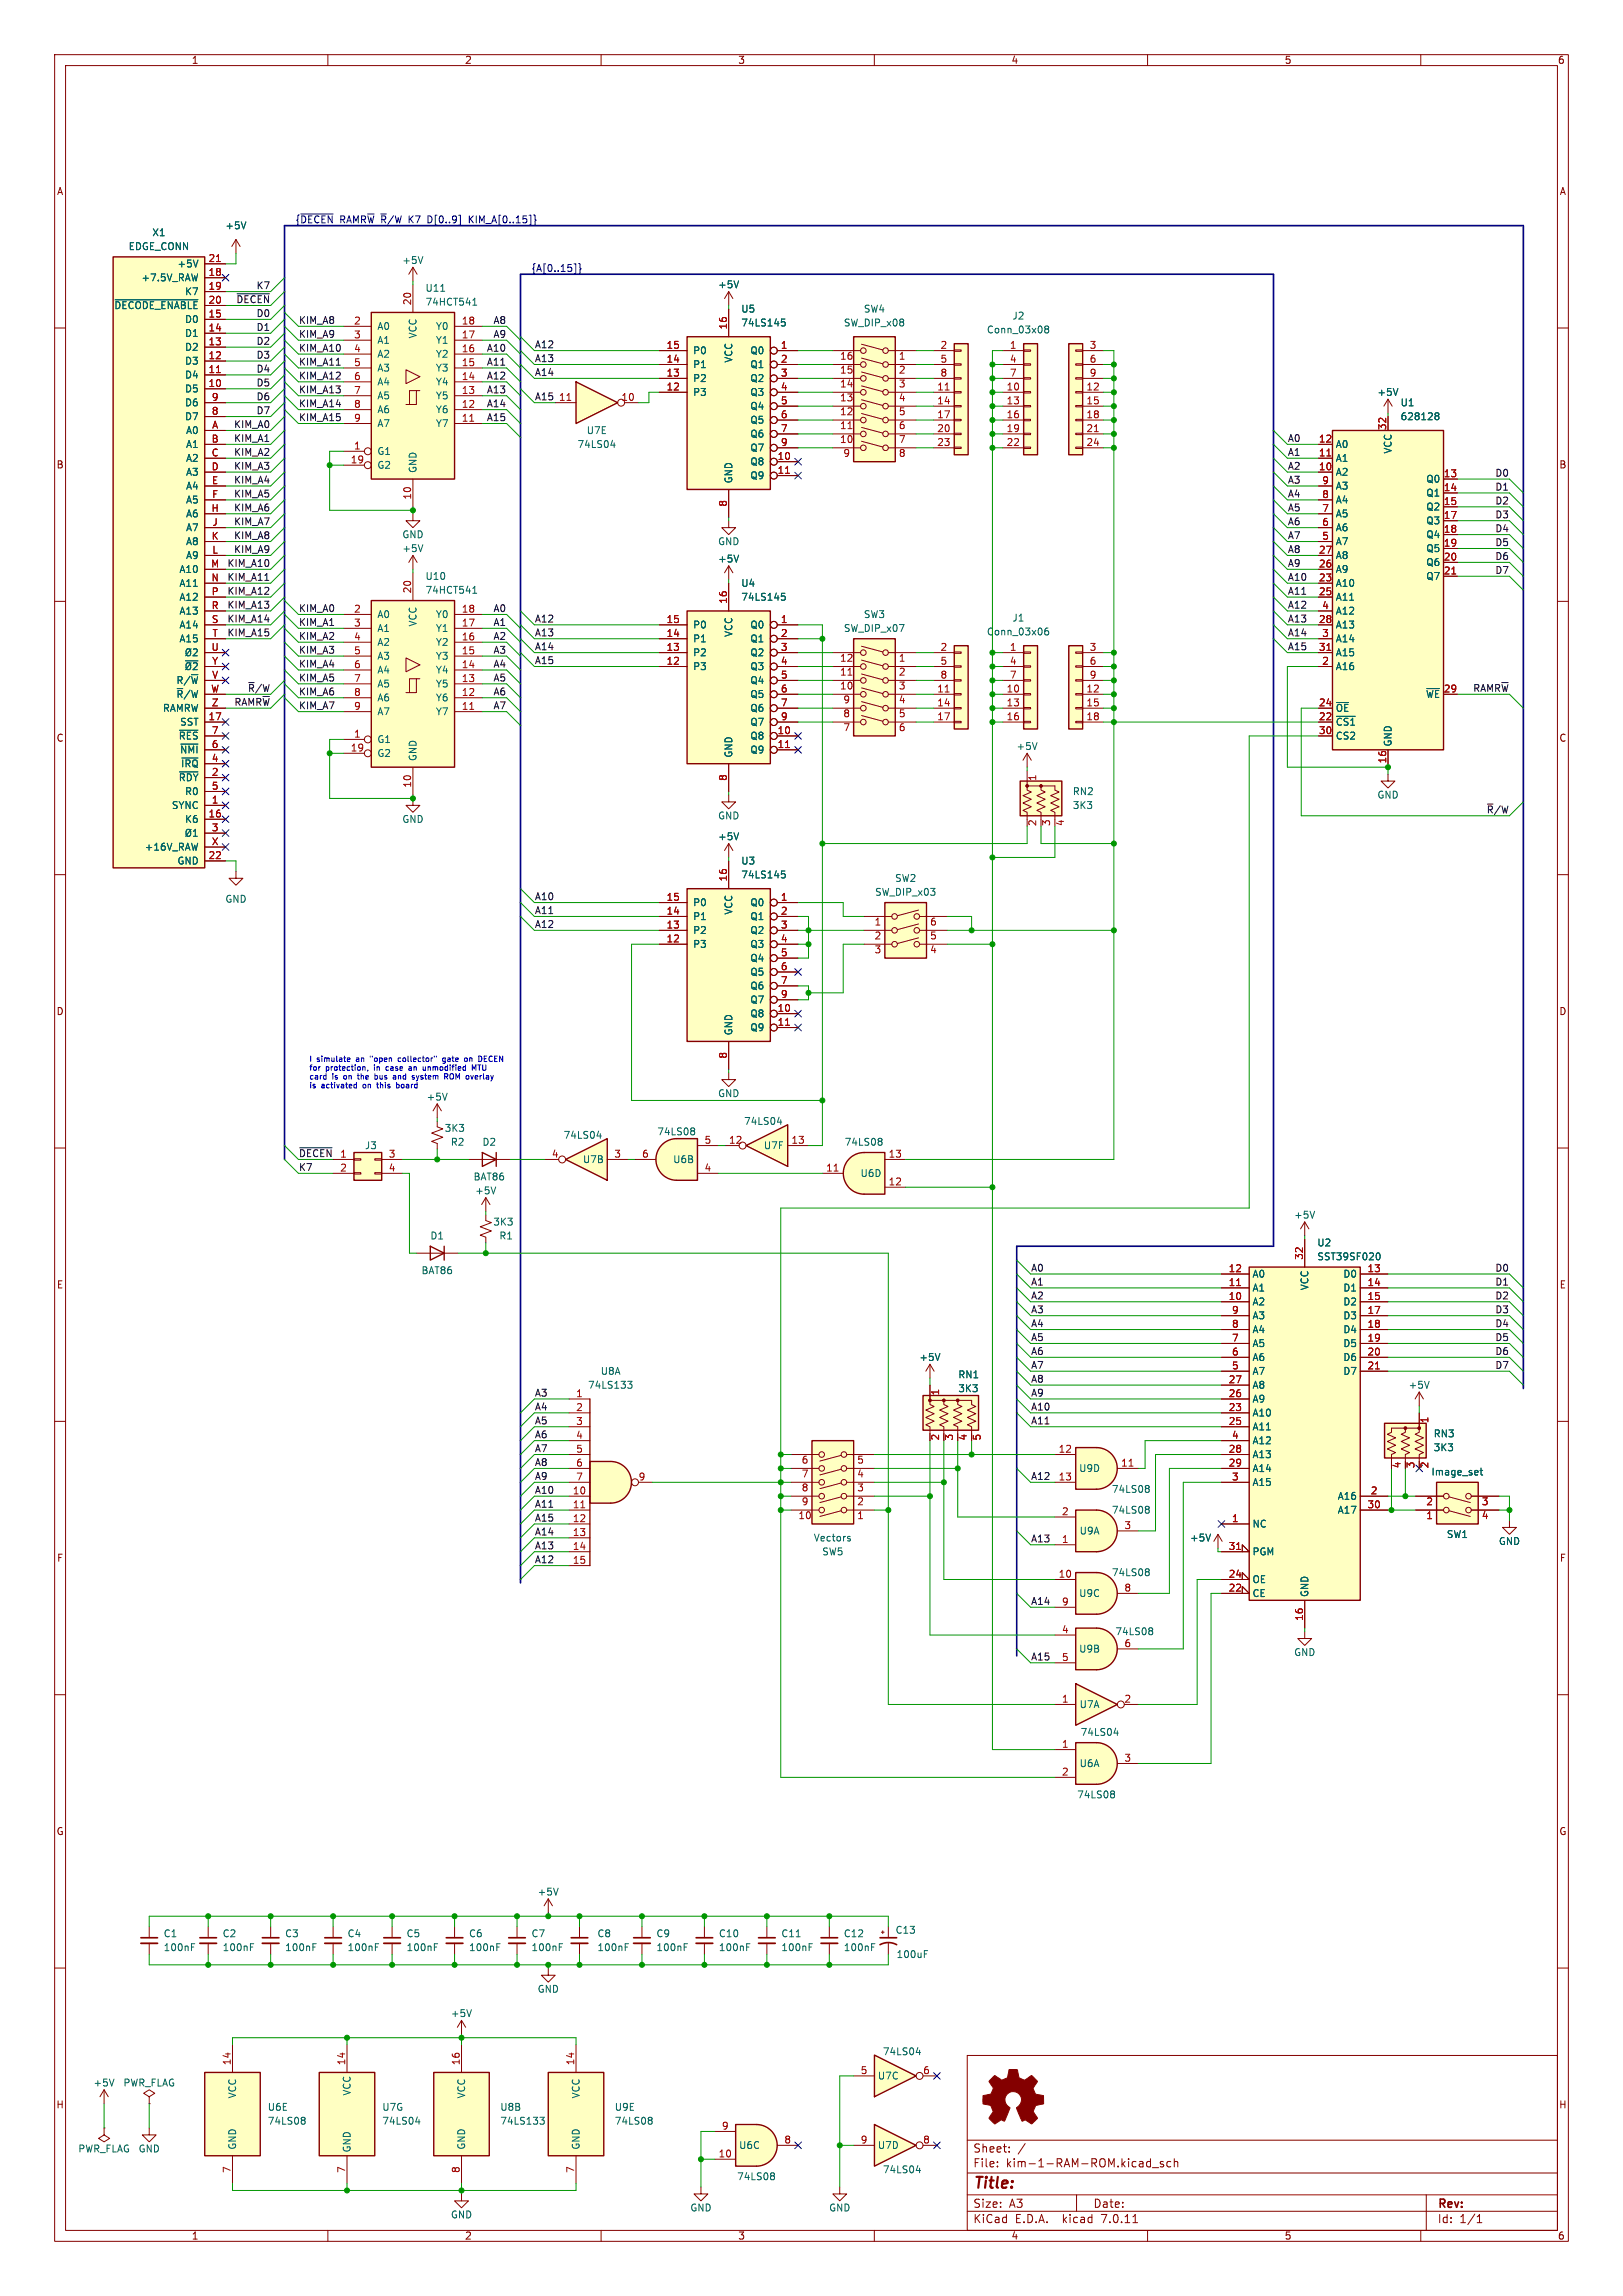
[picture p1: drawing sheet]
<svg xmlns="http://www.w3.org/2000/svg" width="297mm" height="420mm" viewBox="0 0 297 420" stroke-linecap="round" stroke-linejoin="round" font-family="sans-serif">
<defs><g id="words">
<text font-size="2.8" fill="#840000" x="178" y="400.9">Title:</text>
<g font-size="2.1" fill="#840000">
<text x="178" y="394">Sheet:</text>
<text x="178" y="396.7">File:</text>
<text x="184.1" y="396.7">kim-1-RAM-ROM.kicad_sch</text>
<text x="178" y="406.9">KiCad</text>
<text x="178" y="404.1">Size:</text>
<text x="184.7" y="404.1">A3</text>
<text x="185.7" y="406.9">E.D.A.</text>
<text x="194.6" y="406.9">kicad</text>
<text x="200" y="404.1">Date:</text>
<text x="201.8" y="406.9">7.0.11</text>
<text x="263" y="404.3">Rev:</text>
<text x="263" y="406.9">Id:</text>
<text x="267.1" y="406.9">1/1</text>
</g>
<g font-size="1.8" fill="#840000">
<text x="35" y="11.9">1</text>
<text x="85" y="11.9">2</text>
<text x="135" y="11.9">3</text>
<text x="185" y="11.9">4</text>
<text x="235" y="11.9">5</text>
<text x="285" y="11.9">6</text>
<text x="10.3" y="35.9">A</text>
<text x="285.3" y="35.9">A</text>
<text x="10.3" y="85.9">B</text>
<text x="285.3" y="85.9">B</text>
<text x="10.3" y="135.9">C</text>
<text x="285.3" y="135.9">C</text>
<text x="189.9" y="151.2" transform="rotate(-90 189.9 151.2)">2</text>
<text x="192.5" y="151.2" transform="rotate(-90 192.5 151.2)">3</text>
<text x="10.3" y="185.9">D</text>
<text x="285.3" y="185.9">D</text>
<text x="10.3" y="235.9">E</text>
<text x="285.3" y="235.9">E</text>
<text x="172.2" y="263.6" transform="rotate(-90 172.2 263.6)">2</text>
<text x="174.7" y="263.6" transform="rotate(-90 174.7 263.6)">3</text>
<text x="177.2" y="263.6" transform="rotate(-90 177.2 263.6)">4</text>
<text x="10.3" y="285.9">F</text>
<text x="285.3" y="285.9">F</text>
<text x="10.3" y="335.9">G</text>
<text x="285.3" y="335.9">G</text>
<text x="10.2" y="385.9">H</text>
<text x="285.2" y="385.9">H</text>
<text x="35" y="409.9">1</text>
<text x="85" y="409.9">2</text>
<text x="135" y="409.9">3</text>
<text x="185" y="409.9">4</text>
<text x="235" y="409.9">5</text>
<text x="285" y="409.9">6</text>
</g>
<g font-size="1.8" fill="#000084">
<text x="54" y="40.9">{~{DECEN}</text>
<text x="62.2" y="40.9">RAMR~{W}</text>
<text x="69.9" y="40.9">~{R}/WK7</text>
<text x="78.7" y="40.9">D[0..9]</text>
<text x="86.5" y="40.9">KIM_A[0..15]}</text>
<text x="97.2" y="49.8">{A[0..15]}</text>
</g>
<g font-size="1.8" fill="#006464">
<text x="23.4" y="45.9">EDGE_CONN</text>
<text x="27.8" y="43.4">X1</text>
<text x="41.1" y="42.1">+5V</text>
<text x="25.8" y="51.7">+7.5V_RAW</text>
<text x="32.4" y="49.1">+5V</text>
<text x="73.5" y="48.5">+5V</text>
<text x="77.8" y="53.6">U11</text>
<text x="131.3" y="52.9">+5V</text>
<text x="20.8" y="56.7">~{DECODE_ENABLE}</text>
<text x="33.8" y="59.3">D0</text>
<text x="33.8" y="54.2">K7</text>
<text x="77.8" y="56.1">74HCT541</text>
<text x="135.6" y="57.4">U5</text>
<text x="135.6" y="59.9">74LS145</text>
<text x="154.3" y="59.9">SW_DIP_x08</text>
<text x="158" y="57.4">SW4</text>
<text x="185.2" y="58.6">J2</text>
<text x="33.8" y="64.4">D2</text>
<text x="33.8" y="61.8">D1</text>
<text x="69" y="60.6">A0</text>
<text x="69" y="63.1">A1</text>
<text x="69" y="65.6">A2</text>
<text x="76.4" y="62" transform="rotate(-90 76.4 62)">VCC</text>
<text x="79.7" y="65.6">Y2</text>
<text x="79.7" y="63.1">Y1</text>
<text x="79.7" y="60.6">Y0</text>
<text x="126.7" y="65">P0</text>
<text x="137.2" y="65">Q0</text>
<text x="180.5" y="61.2">Conn_03x08</text>
<text x="33.8" y="72">D5</text>
<text x="33.8" y="69.4">D4</text>
<text x="33.8" y="66.9">D3</text>
<text x="69" y="68.2">A3</text>
<text x="69" y="70.7">A4</text>
<text x="79.7" y="70.7">Y4</text>
<text x="79.7" y="68.2">Y3</text>
<text x="126.7" y="70.1">P2</text>
<text x="126.7" y="67.5">P1</text>
<text x="134.2" y="66.4" transform="rotate(-90 134.2 66.4)">VCC</text>
<text x="137.2" y="67.5">Q1</text>
<text x="137.2" y="70.1">Q2</text>
<text x="33.8" y="77.1">D7</text>
<text x="33.8" y="74.5">D6</text>
<text x="69" y="73.3">A5</text>
<text x="69" y="75.8">A6</text>
<text x="79.7" y="75.8">Y6</text>
<text x="79.7" y="73.3">Y5</text>
<text x="126.7" y="72.6">P3</text>
<text x="137.2" y="72.6">Q3</text>
<text x="137.2" y="75.2">Q4</text>
<text x="137.2" y="77.7">Q5</text>
<text x="252" y="72.6">+5V</text>
<text x="256.2" y="74.5">U1</text>
<text x="256.2" y="77.1">628128</text>
<text x="33.9" y="79.6">A0</text>
<text x="33.9" y="82.1">A1</text>
<text x="69" y="83.4">G1</text>
<text x="69" y="78.3">A7</text>
<text x="79.7" y="78.3">Y7</text>
<text x="105.6" y="82.1">74LS04</text>
<text x="107.3" y="79.6">U7E</text>
<text x="137.2" y="80.2">Q6</text>
<text x="137.2" y="82.8">Q7</text>
<text x="244.3" y="82.1">A0</text>
<text x="254.9" y="83.1" transform="rotate(-90 254.9 83.1)">VCC</text>
<text x="33.9" y="84.7">A2</text>
<text x="33.9" y="87.2">A3</text>
<text x="33.9" y="89.8">A4</text>
<text x="69" y="86">G2</text>
<text x="76.4" y="86.6" transform="rotate(-90 76.4 86.6)">GND</text>
<text x="134.2" y="88.5" transform="rotate(-90 134.2 88.5)">GND</text>
<text x="137.2" y="85.3">Q8</text>
<text x="137.2" y="87.9">Q9</text>
<text x="244.3" y="87.2">A2</text>
<text x="244.3" y="84.7">A1</text>
<text x="244.3" y="89.8">A3</text>
<text x="260.9" y="88.5">Q0</text>
<text x="33.9" y="92.3">A5</text>
<text x="33.9" y="94.8">A6</text>
<text x="244.3" y="94.8">A5</text>
<text x="244.3" y="92.3">A4</text>
<text x="260.9" y="91">Q1</text>
<text x="260.9" y="93.6">Q2</text>
<text x="33.9" y="97.4">A7</text>
<text x="33.9" y="99.9">A8</text>
<text x="73.5" y="101.2">+5V</text>
<text x="73.5" y="98.7">GND</text>
<text x="131.3" y="99.9">GND</text>
<text x="244.3" y="99.9">A7</text>
<text x="244.3" y="97.4">A6</text>
<text x="260.9" y="96.1">Q3</text>
<text x="260.9" y="98.7">Q4</text>
<text x="260.9" y="101.2">Q5</text>
<text x="32.7" y="105">A10</text>
<text x="32.7" y="107.5">A11</text>
<text x="33.9" y="102.5">A9</text>
<text x="77.8" y="106.3">U10</text>
<text x="131.3" y="103.1">+5V</text>
<text x="135.6" y="107.5">U4</text>
<text x="244.3" y="107.5">A10</text>
<text x="244.3" y="105">A9</text>
<text x="244.3" y="102.5">A8</text>
<text x="260.9" y="103.7">Q6</text>
<text x="260.9" y="106.3">Q7</text>
<text x="32.7" y="110.1">A12</text>
<text x="32.7" y="112.6">A13</text>
<text x="69" y="113.3">A0</text>
<text x="77.8" y="108.8">74HCT541</text>
<text x="79.7" y="113.3">Y0</text>
<text x="135.6" y="110.1">74LS145</text>
<text x="158" y="113.3">SW3</text>
<text x="185.2" y="113.9">J1</text>
<text x="244.3" y="110.1">A11</text>
<text x="244.3" y="112.6">A12</text>
<text x="32.7" y="115.2">A14</text>
<text x="32.7" y="117.7">A15</text>
<text x="69" y="115.8">A1</text>
<text x="69" y="118.3">A2</text>
<text x="76.4" y="114.7" transform="rotate(-90 76.4 114.7)">VCC</text>
<text x="79.7" y="118.3">Y2</text>
<text x="79.7" y="115.8">Y1</text>
<text x="126.7" y="117.7">P1</text>
<text x="126.7" y="115.2">P0</text>
<text x="134.2" y="116.6" transform="rotate(-90 134.2 116.6)">VCC</text>
<text x="137.2" y="115.2">Q0</text>
<text x="137.2" y="117.7">Q1</text>
<text x="154.3" y="115.8">SW_DIP_x07</text>
<text x="180.5" y="116.4">Conn_03x06</text>
<text x="244.3" y="115.2">A13</text>
<text x="244.3" y="117.7">A14</text>
<text x="32.2" y="125.3">R/~{W}</text>
<text x="69" y="120.9">A3</text>
<text x="69" y="123.4">A4</text>
<text x="69" y="126">A5</text>
<text x="79.7" y="126">Y5</text>
<text x="79.7" y="123.4">Y4</text>
<text x="79.7" y="120.9">Y3</text>
<text x="126.7" y="122.8">P3</text>
<text x="126.7" y="120.2">P2</text>
<text x="137.2" y="120.2">Q2</text>
<text x="137.2" y="122.8">Q3</text>
<text x="137.2" y="125.3">Q4</text>
<text x="244.3" y="122.8">A16</text>
<text x="244.3" y="120.2">A15</text>
<text x="29.7" y="130.4">RAMRW</text>
<text x="32.2" y="127.9">~{R}/W</text>
<text x="69" y="128.5">A6</text>
<text x="69" y="131">A7</text>
<text x="79.7" y="131">Y7</text>
<text x="79.7" y="128.5">Y6</text>
<text x="137.2" y="127.9">Q5</text>
<text x="137.2" y="130.4">Q6</text>
<text x="244.3" y="130.4">~{OE}</text>
<text x="260.8" y="127.9">~{WE}</text>
<text x="32.6" y="135.5">~{RES}</text>
<text x="32.9" y="132.9">SST</text>
<text x="69" y="136.1">G1</text>
<text x="137.2" y="135.5">Q8</text>
<text x="137.2" y="132.9">Q7</text>
<text x="185.9" y="137.4">+5V</text>
<text x="244.3" y="132.9">~{CS1}</text>
<text x="244.3" y="135.5">CS2</text>
<text x="254.9" y="136.7" transform="rotate(-90 254.9 136.7)">GND</text>
<text x="32.6" y="143.1">~{RDY}</text>
<text x="32.9" y="138">~{NMI}</text>
<text x="33" y="140.6">~{IRQ}</text>
<text x="69" y="138.7">G2</text>
<text x="76.4" y="139.3" transform="rotate(-90 76.4 139.3)">GND</text>
<text x="134.2" y="138.7" transform="rotate(-90 134.2 138.7)">GND</text>
<text x="137.2" y="138">Q9</text>
<text x="31.3" y="148.2">SYNC</text>
<text x="33.8" y="145.6">R0</text>
<text x="196.2" y="145.6">RN2</text>
<text x="196.2" y="148.2">3K3</text>
<text x="252" y="146.3">GND</text>
<text x="26.4" y="155.8">+16V_RAW</text>
<text x="33.8" y="150.7">K6</text>
<text x="73.5" y="150.7">GND</text>
<text x="131.3" y="150.1">GND</text>
<text x="131.3" y="153.9">+5V</text>
<text x="32.4" y="158.3">GND</text>
<text x="135.6" y="158.3">U3</text>
<text x="135.6" y="160.9">74LS145</text>
<text x="163.7" y="161.5">SW2</text>
<text x="41.1" y="165.3">GND</text>
<text x="126.7" y="166">P0</text>
<text x="134.2" y="167.4" transform="rotate(-90 134.2 167.4)">VCC</text>
<text x="137.2" y="166">Q0</text>
<text x="160" y="164.1">SW_DIP_x03</text>
<text x="126.7" y="173.6">P3</text>
<text x="126.7" y="171">P2</text>
<text x="126.7" y="168.5">P1</text>
<text x="137.2" y="168.5">Q1</text>
<text x="137.2" y="171">Q2</text>
<text x="137.2" y="173.6">Q3</text>
<text x="137.2" y="176.1">Q4</text>
<text x="137.2" y="178.7">Q5</text>
<text x="137.2" y="181.2">Q6</text>
<text x="137.2" y="183.7">Q7</text>
<text x="134.2" y="189.5" transform="rotate(-90 134.2 189.5)">GND</text>
<text x="137.2" y="186.3">Q8</text>
<text x="137.2" y="188.8">Q9</text>
<text x="78" y="201.5">+5V</text>
<text x="131.3" y="200.9">GND</text>
<text x="81.3" y="207.2">3K3</text>
<text x="82.4" y="209.8">R2</text>
<text x="88.2" y="209.8">D2</text>
<text x="103" y="208.5">74LS04</text>
<text x="120.2" y="207.9">74LS08</text>
<text x="136.1" y="206">74LS04</text>
<text x="154.5" y="209.8">74LS08</text>
<text x="66.7" y="210.4">J3</text>
<text x="106.6" y="213">U7B</text>
<text x="123.1" y="213">U6B</text>
<text x="139.7" y="210.4">U7F</text>
<text x="157.4" y="215.5">U6D</text>
<text x="86.6" y="216.1">BAT86</text>
<text x="86.9" y="218.7">+5V</text>
<text x="78.7" y="226.9">D1</text>
<text x="90.2" y="224.4">3K3</text>
<text x="91.3" y="226.9">R1</text>
<text x="236.7" y="223.1">+5V</text>
<text x="77" y="233.3">BAT86</text>
<text x="229.1" y="233.9">A0</text>
<text x="241" y="228.2">U2</text>
<text x="241" y="230.7">SST39SF020</text>
<text x="245.7" y="233.9">D0</text>
<text x="229.1" y="239">A2</text>
<text x="229.1" y="236.4">A1</text>
<text x="239.6" y="236.1" transform="rotate(-90 239.6 236.1)">VCC</text>
<text x="245.7" y="236.4">D1</text>
<text x="245.7" y="239">D2</text>
<text x="229.1" y="244.1">A4</text>
<text x="229.1" y="241.5">A3</text>
<text x="245.7" y="241.5">D3</text>
<text x="245.7" y="244.1">D4</text>
<text x="109.8" y="251.7">U8A</text>
<text x="168.1" y="249.1">+5V</text>
<text x="229.1" y="251.7">A7</text>
<text x="229.1" y="249.1">A6</text>
<text x="229.1" y="246.6">A5</text>
<text x="245.7" y="246.6">D5</text>
<text x="245.7" y="249.1">D6</text>
<text x="245.7" y="251.7">D7</text>
<text x="107.5" y="254.2">74LS133</text>
<text x="175.3" y="252.3">RN1</text>
<text x="175.3" y="254.9">3K3</text>
<text x="229.1" y="256.8">A9</text>
<text x="229.1" y="254.2">A8</text>
<text x="257.7" y="254.2">+5V</text>
<text x="229.1" y="259.3">A10</text>
<text x="229.1" y="261.8">A11</text>
<text x="262.3" y="263.1">RN3</text>
<text x="197.4" y="269.5">U9D</text>
<text x="229.1" y="266.9">A13</text>
<text x="229.1" y="269.5">A14</text>
<text x="229.1" y="264.4">A12</text>
<text x="262.3" y="265.7">3K3</text>
<text x="203.4" y="273.3">74LS08</text>
<text x="229.1" y="272">A15</text>
<text x="244.7" y="274.5">A16</text>
<text x="261.9" y="270.1">Image_set</text>
<text x="197.5" y="280.9">U9A</text>
<text x="203.4" y="277.1">74LS08</text>
<text x="229.1" y="279.6">NC</text>
<text x="244.7" y="277.1">A17</text>
<text x="264.7" y="281.5">SW1</text>
<text x="148.8" y="282.2">Vectors</text>
<text x="150.4" y="284.7">SW5</text>
<text x="217.7" y="282.2">+5V</text>
<text x="229.1" y="284.7">PGM</text>
<text x="274.2" y="282.8">GND</text>
<text x="197.4" y="292.3">U9C</text>
<text x="203.4" y="288.5">74LS08</text>
<text x="229.1" y="292.3">CE</text>
<text x="229.1" y="289.8">OE</text>
<text x="239.6" y="292.2" transform="rotate(-90 239.6 292.2)">GND</text>
<text x="204" y="299.3">74LS08</text>
<text x="197.4" y="302.5">U9B</text>
<text x="236.7" y="303.1">GND</text>
<text x="197.5" y="312.6">U7A</text>
<text x="197.7" y="317.7">74LS04</text>
<text x="197.5" y="323.4">U6A</text>
<text x="197" y="329.2">74LS08</text>
<text x="98.3" y="346.9">+5V</text>
<text x="163.8" y="353.9">C13</text>
<text x="29.9" y="354.6">C1</text>
<text x="29.9" y="357.1">100nF</text>
<text x="40.6" y="354.6">C2</text>
<text x="40.6" y="357.1">100nF</text>
<text x="52.1" y="354.6">C3</text>
<text x="52.1" y="357.1">100nF</text>
<text x="63.5" y="354.6">C4</text>
<text x="63.5" y="357.1">100nF</text>
<text x="74.3" y="354.6">C5</text>
<text x="74.3" y="357.1">100nF</text>
<text x="85.7" y="354.6">C6</text>
<text x="85.7" y="357.1">100nF</text>
<text x="97.2" y="354.6">C7</text>
<text x="97.2" y="357.1">100nF</text>
<text x="109.2" y="354.6">C8</text>
<text x="109.2" y="357.1">100nF</text>
<text x="120" y="354.6">C9</text>
<text x="120" y="357.1">100nF</text>
<text x="131.5" y="357.1">100nF</text>
<text x="131.5" y="354.6">C10</text>
<text x="142.9" y="357.1">100nF</text>
<text x="142.9" y="354.6">C11</text>
<text x="154.3" y="357.1">100nF</text>
<text x="154.3" y="354.6">C12</text>
<text x="164" y="358.4">100uF</text>
<text x="98.3" y="364.7">GND</text>
<text x="82.4" y="369.2">+5V</text>
<text x="161.5" y="376.1">74LS04</text>
<text x="17" y="381.9">+5V</text>
<text x="22.5" y="381.9">PWR_FLAG</text>
<text x="43.4" y="383.9" transform="rotate(-90 43.4 383.9)">VCC</text>
<text x="64.4" y="383.4" transform="rotate(-90 64.4 383.4)">VCC</text>
<text x="85.3" y="383.9" transform="rotate(-90 85.3 383.9)">VCC</text>
<text x="106.3" y="383.9" transform="rotate(-90 106.3 383.9)">VCC</text>
<text x="160.6" y="380.6">U7C</text>
<text x="48.9" y="386.3">U6E</text>
<text x="48.9" y="388.8">74LS08</text>
<text x="69.9" y="386.3">U7G</text>
<text x="69.9" y="388.8">74LS04</text>
<text x="91.4" y="388.8">74LS133</text>
<text x="91.4" y="386.3">U8B</text>
<text x="112.4" y="386.3">U9E</text>
<text x="112.4" y="388.8">74LS08</text>
<text x="14.2" y="393.9">PWR_FLAG</text>
<text x="25.3" y="393.9">GND</text>
<text x="43.4" y="393.3" transform="rotate(-90 43.4 393.3)">GND</text>
<text x="64.4" y="393.8" transform="rotate(-90 64.4 393.8)">GND</text>
<text x="85.3" y="393.3" transform="rotate(-90 85.3 393.3)">GND</text>
<text x="106.3" y="393.3" transform="rotate(-90 106.3 393.3)">GND</text>
<text x="135.2" y="393.3">U6C</text>
<text x="160.6" y="393.3">U7D</text>
<text x="134.8" y="399">74LS08</text>
<text x="161.5" y="397.7">74LS04</text>
<text x="82.4" y="406">GND</text>
<text x="126.2" y="404.7">GND</text>
<text x="151.6" y="404.7">GND</text>
</g>
<g font-size="1.8" fill="#a90000">
<text x="38.1" y="50.5">18</text>
<text x="38.1" y="53.1">19</text>
<text x="38.1" y="48">21</text>
<text x="38.1" y="58.2">15</text>
<text x="38.1" y="55.6">20</text>
<text x="64.7" y="59.4">2</text>
<text x="75.3" y="55.9" transform="rotate(-90 75.3 55.9)">20</text>
<text x="84.4" y="59.4">18</text>
<text x="38.1" y="65.8">12</text>
<text x="38.1" y="63.2">13</text>
<text x="38.1" y="60.7">14</text>
<text x="64.7" y="62">3</text>
<text x="64.7" y="64.5">4</text>
<text x="84.4" y="64.5">16</text>
<text x="84.4" y="62">17</text>
<text x="121.9" y="63.9">15</text>
<text x="133.1" y="60.4" transform="rotate(-90 133.1 60.4)">16</text>
<text x="142.8" y="63.9">1</text>
<text x="172" y="63.9">2</text>
<text x="184.7" y="63.9">1</text>
<text x="199.3" y="63.9">3</text>
<text x="38.1" y="70.9">10</text>
<text x="38.1" y="68.3">11</text>
<text x="64.7" y="67.1">5</text>
<text x="64.7" y="69.6">6</text>
<text x="84.4" y="69.6">14</text>
<text x="84.4" y="67.1">15</text>
<text x="121.9" y="71.5">12</text>
<text x="121.9" y="69">13</text>
<text x="121.9" y="66.4">14</text>
<text x="142.8" y="66.4">2</text>
<text x="142.8" y="69">3</text>
<text x="142.8" y="71.5">4</text>
<text x="153.6" y="71.2">14</text>
<text x="153.6" y="68.7">15</text>
<text x="153.6" y="66.1">16</text>
<text x="164.4" y="66.1">1</text>
<text x="164.4" y="68.7">2</text>
<text x="164.4" y="71.2">3</text>
<text x="171.4" y="71.5">11</text>
<text x="172" y="66.4">5</text>
<text x="172" y="69">8</text>
<text x="184.1" y="71.5">10</text>
<text x="184.7" y="66.4">4</text>
<text x="184.7" y="69">7</text>
<text x="198.7" y="71.5">12</text>
<text x="199.3" y="66.4">6</text>
<text x="199.3" y="69">9</text>
<text x="38.7" y="75.9">8</text>
<text x="38.7" y="73.4">9</text>
<text x="64.7" y="72.1">7</text>
<text x="64.7" y="74.7">8</text>
<text x="64.7" y="77.2">9</text>
<text x="84.4" y="77.2">11</text>
<text x="84.4" y="74.7">12</text>
<text x="84.4" y="72.1">13</text>
<text x="102.2" y="73.4">11</text>
<text x="113.6" y="73.4">10</text>
<text x="142.8" y="74">5</text>
<text x="142.8" y="76.6">6</text>
<text x="153.6" y="76.3">12</text>
<text x="153.6" y="73.7">13</text>
<text x="164.4" y="73.7">4</text>
<text x="164.4" y="76.3">5</text>
<text x="171.4" y="74">14</text>
<text x="171.4" y="76.6">17</text>
<text x="184.1" y="74">13</text>
<text x="184.1" y="76.6">16</text>
<text x="198.7" y="74">15</text>
<text x="198.7" y="76.6">18</text>
<text x="38.6" y="81">B</text>
<text x="38.6" y="83.6">C</text>
<text x="38.7" y="78.5">A</text>
<text x="64.7" y="82.3">1</text>
<text x="142.8" y="79.1">7</text>
<text x="142.8" y="81.7">9</text>
<text x="153.6" y="81.4">10</text>
<text x="153.6" y="78.8">11</text>
<text x="154.2" y="83.9">9</text>
<text x="164.4" y="78.8">6</text>
<text x="164.4" y="81.4">7</text>
<text x="164.4" y="83.9">8</text>
<text x="171.4" y="79.1">20</text>
<text x="171.4" y="81.7">23</text>
<text x="184.1" y="79.1">19</text>
<text x="184.1" y="81.7">22</text>
<text x="198.7" y="79.1">21</text>
<text x="198.7" y="81.7">24</text>
<text x="241.3" y="83.6">11</text>
<text x="241.3" y="81">12</text>
<text x="253.7" y="78.8" transform="rotate(-90 253.7 78.8)">32</text>
<text x="38.6" y="86.1">D</text>
<text x="38.7" y="88.6">E</text>
<text x="64.1" y="84.8">19</text>
<text x="142.2" y="84.2">10</text>
<text x="142.2" y="86.7">11</text>
<text x="241.3" y="86.1">10</text>
<text x="241.9" y="88.6">9</text>
<text x="264.1" y="87.4">13</text>
<text x="264.1" y="89.9">14</text>
<text x="38.6" y="93.7">H</text>
<text x="38.7" y="91.2">F</text>
<text x="75.3" y="91.5" transform="rotate(-90 75.3 91.5)">10</text>
<text x="133.1" y="92.8" transform="rotate(-90 133.1 92.8)">8</text>
<text x="241.9" y="93.7">7</text>
<text x="241.9" y="91.2">8</text>
<text x="264.1" y="92.5">15</text>
<text x="264.1" y="95">17</text>
<text x="38.6" y="98.8">K</text>
<text x="38.8" y="101.3">L</text>
<text x="38.8" y="96.3">J</text>
<text x="241.3" y="101.3">27</text>
<text x="241.9" y="98.8">5</text>
<text x="241.9" y="96.3">6</text>
<text x="264.1" y="97.5">18</text>
<text x="264.1" y="100.1">19</text>
<text x="38.5" y="103.9">M</text>
<text x="38.6" y="106.4">N</text>
<text x="241.3" y="106.4">23</text>
<text x="241.3" y="103.9">26</text>
<text x="264.1" y="102.6">20</text>
<text x="264.1" y="105.2">21</text>
<text x="38.6" y="109">P</text>
<text x="38.6" y="111.5">R</text>
<text x="64.7" y="112.1">2</text>
<text x="75.3" y="108.6" transform="rotate(-90 75.3 108.6)">20</text>
<text x="84.4" y="112.1">18</text>
<text x="133.1" y="110.5" transform="rotate(-90 133.1 110.5)">16</text>
<text x="241.3" y="109">25</text>
<text x="241.9" y="111.5">4</text>
<text x="38.6" y="119.1">U</text>
<text x="38.7" y="114">S</text>
<text x="38.8" y="116.6">T</text>
<text x="64.7" y="114.7">3</text>
<text x="64.7" y="117.2">4</text>
<text x="64.7" y="119.8">5</text>
<text x="84.4" y="119.8">15</text>
<text x="84.4" y="117.2">16</text>
<text x="84.4" y="114.7">17</text>
<text x="121.9" y="119.1">13</text>
<text x="121.9" y="116.6">14</text>
<text x="121.9" y="114">15</text>
<text x="142.8" y="114">1</text>
<text x="142.8" y="116.6">2</text>
<text x="142.8" y="119.1">3</text>
<text x="172" y="119.1">2</text>
<text x="184.7" y="119.1">1</text>
<text x="199.3" y="119.1">3</text>
<text x="241.3" y="114">28</text>
<text x="241.3" y="119.1">31</text>
<text x="241.9" y="116.6">3</text>
<text x="38.7" y="124.2">V</text>
<text x="38.7" y="121.7">Y</text>
<text x="64.7" y="122.3">6</text>
<text x="64.7" y="124.8">7</text>
<text x="84.4" y="124.8">13</text>
<text x="84.4" y="122.3">14</text>
<text x="121.9" y="121.7">12</text>
<text x="142.8" y="121.7">4</text>
<text x="142.8" y="124.2">5</text>
<text x="153.6" y="123.9">11</text>
<text x="153.6" y="121.4">12</text>
<text x="164.4" y="121.4">1</text>
<text x="164.4" y="123.9">2</text>
<text x="172" y="121.7">5</text>
<text x="172" y="124.2">8</text>
<text x="184.7" y="121.7">4</text>
<text x="184.7" y="124.2">7</text>
<text x="199.3" y="121.7">6</text>
<text x="199.3" y="124.2">9</text>
<text x="241.9" y="121.7">2</text>
<text x="38.1" y="131.8">17</text>
<text x="38.5" y="126.7">W</text>
<text x="38.7" y="129.3">Z</text>
<text x="64.7" y="127.4">8</text>
<text x="64.7" y="129.9">9</text>
<text x="84.4" y="129.9">11</text>
<text x="84.4" y="127.4">12</text>
<text x="142.8" y="126.7">6</text>
<text x="142.8" y="129.3">7</text>
<text x="142.8" y="131.8">9</text>
<text x="153.6" y="126.4">10</text>
<text x="154.2" y="131.5">8</text>
<text x="154.2" y="129">9</text>
<text x="164.4" y="126.4">3</text>
<text x="164.4" y="129">4</text>
<text x="164.4" y="131.5">5</text>
<text x="171.4" y="126.7">11</text>
<text x="171.4" y="129.3">14</text>
<text x="171.4" y="131.8">17</text>
<text x="184.1" y="126.7">10</text>
<text x="184.1" y="129.3">13</text>
<text x="184.1" y="131.8">16</text>
<text x="198.7" y="126.7">12</text>
<text x="198.7" y="129.3">15</text>
<text x="198.7" y="131.8">18</text>
<text x="241.3" y="131.8">22</text>
<text x="241.3" y="129.3">24</text>
<text x="264.1" y="126.7">29</text>
<text x="38.7" y="136.9">6</text>
<text x="38.7" y="134.4">7</text>
<text x="64.1" y="137.5">19</text>
<text x="64.7" y="135">1</text>
<text x="142.2" y="134.4">10</text>
<text x="142.2" y="136.9">11</text>
<text x="154.2" y="134.1">7</text>
<text x="164.4" y="134.1">6</text>
<text x="241.3" y="134.4">30</text>
<text x="38.7" y="142">2</text>
<text x="38.7" y="139.4">4</text>
<text x="133.1" y="142.9" transform="rotate(-90 133.1 142.9)">8</text>
<text x="189.9" y="142.9" transform="rotate(-90 189.9 142.9)">1</text>
<text x="253.7" y="139.7" transform="rotate(-90 253.7 139.7)">16</text>
<text x="38.1" y="149.6">16</text>
<text x="38.7" y="147.1">1</text>
<text x="38.7" y="144.5">5</text>
<text x="75.3" y="144.2" transform="rotate(-90 75.3 144.2)">10</text>
<text x="38.7" y="152.1">3</text>
<text x="38.7" y="154.7">X</text>
<text x="195" y="151.2" transform="rotate(-90 195 151.2)">4</text>
<text x="38.1" y="157.2">22</text>
<text x="133.1" y="161.3" transform="rotate(-90 133.1 161.3)">16</text>
<text x="121.9" y="167.4">14</text>
<text x="121.9" y="164.8">15</text>
<text x="142.8" y="164.8">1</text>
<text x="142.8" y="167.4">2</text>
<text x="121.9" y="172.5">12</text>
<text x="121.9" y="169.9">13</text>
<text x="142.8" y="169.9">3</text>
<text x="142.8" y="172.5">4</text>
<text x="159.9" y="169.6">1</text>
<text x="159.9" y="172.2">2</text>
<text x="170.1" y="172.2">5</text>
<text x="170.1" y="169.6">6</text>
<text x="142.8" y="175">5</text>
<text x="142.8" y="177.5">6</text>
<text x="159.9" y="174.7">3</text>
<text x="170.1" y="174.7">4</text>
<text x="142.2" y="185.2">10</text>
<text x="142.8" y="180.1">7</text>
<text x="142.8" y="182.6">9</text>
<text x="142.2" y="187.7">11</text>
<text x="133.1" y="193.7" transform="rotate(-90 133.1 193.7)">8</text>
<text x="128.8" y="209.3">5</text>
<text x="133.3" y="209.3">12</text>
<text x="144.7" y="209.3">13</text>
<text x="62.2" y="211.8">1</text>
<text x="62.2" y="214.4">2</text>
<text x="71" y="211.8">3</text>
<text x="71" y="214.4">4</text>
<text x="100.9" y="211.8">4</text>
<text x="112.3" y="211.8">3</text>
<text x="117.4" y="211.8">6</text>
<text x="128.8" y="214.4">4</text>
<text x="151.1" y="214.4">11</text>
<text x="162.5" y="211.8">13</text>
<text x="162.5" y="216.9">12</text>
<text x="224.7" y="232.8">12</text>
<text x="238.5" y="230.5" transform="rotate(-90 238.5 230.5)">32</text>
<text x="250.1" y="232.8">13</text>
<text x="224.7" y="237.9">10</text>
<text x="224.7" y="235.3">11</text>
<text x="250.1" y="235.3">14</text>
<text x="250.1" y="237.9">15</text>
<text x="225.4" y="245.5">7</text>
<text x="225.4" y="243">8</text>
<text x="225.4" y="240.4">9</text>
<text x="250.1" y="240.4">17</text>
<text x="250.1" y="243">18</text>
<text x="250.1" y="245.5">19</text>
<text x="225.4" y="250.6">5</text>
<text x="225.4" y="248">6</text>
<text x="250.1" y="248">20</text>
<text x="250.1" y="250.6">21</text>
<text x="105.3" y="255.7">1</text>
<text x="172.2" y="255.3" transform="rotate(-90 172.2 255.3)">1</text>
<text x="224.7" y="255.7">26</text>
<text x="224.7" y="253.1">27</text>
<text x="105.3" y="258.2">2</text>
<text x="105.3" y="260.7">3</text>
<text x="105.3" y="263.3">4</text>
<text x="179.8" y="263.6" transform="rotate(-90 179.8 263.6)">5</text>
<text x="224.7" y="258.2">23</text>
<text x="224.7" y="260.7">25</text>
<text x="225.4" y="263.3">4</text>
<text x="261.7" y="260.4" transform="rotate(-90 261.7 260.4)">1</text>
<text x="105.3" y="265.8">5</text>
<text x="105.3" y="268.4">6</text>
<text x="146.6" y="268">6</text>
<text x="156.8" y="268">5</text>
<text x="193.6" y="265.8">12</text>
<text x="205.1" y="268.4">11</text>
<text x="224.7" y="265.8">28</text>
<text x="224.7" y="268.4">29</text>
<text x="256.6" y="268.7" transform="rotate(-90 256.6 268.7)">4</text>
<text x="259.2" y="268.7" transform="rotate(-90 259.2 268.7)">3</text>
<text x="261.7" y="268.7" transform="rotate(-90 261.7 268.7)">2</text>
<text x="104.7" y="273.4">10</text>
<text x="104.7" y="276">11</text>
<text x="105.3" y="270.9">7</text>
<text x="116.8" y="270.9">9</text>
<text x="146.6" y="270.6">7</text>
<text x="146.6" y="273.1">8</text>
<text x="146.6" y="275.7">9</text>
<text x="156.8" y="275.7">2</text>
<text x="156.8" y="273.1">3</text>
<text x="156.8" y="270.6">4</text>
<text x="193.6" y="270.9">13</text>
<text x="225.4" y="270.9">3</text>
<text x="250.1" y="276">30</text>
<text x="250.8" y="273.4">2</text>
<text x="260.9" y="275.7">2</text>
<text x="271.1" y="275.7">3</text>
<text x="104.7" y="278.5">12</text>
<text x="104.7" y="281.1">13</text>
<text x="146" y="278.2">10</text>
<text x="156.8" y="278.2">1</text>
<text x="194.2" y="277.2">2</text>
<text x="205.7" y="279.8">3</text>
<text x="225.4" y="278.5">1</text>
<text x="260.9" y="278.2">1</text>
<text x="271.1" y="278.2">4</text>
<text x="104.7" y="283.6">14</text>
<text x="104.7" y="286.1">15</text>
<text x="194.2" y="282.3">1</text>
<text x="224.7" y="283.6">31</text>
<text x="193.6" y="288.7">10</text>
<text x="194.2" y="293.8">9</text>
<text x="205.7" y="291.2">8</text>
<text x="224.7" y="291.2">22</text>
<text x="224.7" y="288.7">24</text>
<text x="194.2" y="298.8">4</text>
<text x="238.5" y="296.6" transform="rotate(-90 238.5 296.6)">16</text>
<text x="194.2" y="303.9">5</text>
<text x="205.7" y="301.4">6</text>
<text x="194.2" y="311.5">1</text>
<text x="205.7" y="311.5">2</text>
<text x="194.2" y="319.8">1</text>
<text x="205.7" y="322.3">3</text>
<text x="194.2" y="324.9">2</text>
<text x="42.3" y="377.9" transform="rotate(-90 42.3 377.9)">14</text>
<text x="63.2" y="377.9" transform="rotate(-90 63.2 377.9)">14</text>
<text x="84.2" y="377.9" transform="rotate(-90 84.2 377.9)">16</text>
<text x="105.2" y="377.9" transform="rotate(-90 105.2 377.9)">14</text>
<text x="157.4" y="379.5">5</text>
<text x="168.8" y="379.5">6</text>
<text x="132" y="389.6">9</text>
<text x="131.4" y="394.7">10</text>
<text x="143.4" y="392.2">8</text>
<text x="157.4" y="392.2">9</text>
<text x="168.8" y="392.2">8</text>
<text x="42.3" y="397.6" transform="rotate(-90 42.3 397.6)">7</text>
<text x="63.2" y="397.6" transform="rotate(-90 63.2 397.6)">7</text>
<text x="84.2" y="397.6" transform="rotate(-90 84.2 397.6)">8</text>
<text x="105.2" y="397.6" transform="rotate(-90 105.2 397.6)">7</text>
</g>
<g font-size="1.8" fill="#0f0f0f">
<text x="46.8" y="53">K7</text>
<text x="43.2" y="55.5">~{DECEN}</text>
<text x="46.8" y="58.1">D0</text>
<text x="54.6" y="59.3">KIM_A8</text>
<text x="90.2" y="59.3">A8</text>
<text x="46.8" y="63.1">D2</text>
<text x="46.8" y="60.6">D1</text>
<text x="46.8" y="65.7">D3</text>
<text x="54.6" y="61.9">KIM_A9</text>
<text x="54.6" y="64.4">KIM_A10</text>
<text x="89" y="64.4">A10</text>
<text x="90.2" y="61.9">A9</text>
<text x="97.8" y="63.8">A12</text>
<text x="46.8" y="70.8">D5</text>
<text x="46.8" y="68.2">D4</text>
<text x="54.6" y="67">KIM_A11</text>
<text x="54.6" y="69.5">KIM_A12</text>
<text x="89" y="69.5">A12</text>
<text x="89" y="67">A11</text>
<text x="97.8" y="68.9">A14</text>
<text x="97.8" y="66.3">A13</text>
<text x="46.8" y="75.8">D7</text>
<text x="46.8" y="73.3">D6</text>
<text x="54.6" y="74.6">KIM_A14</text>
<text x="54.6" y="77.1">KIM_A15</text>
<text x="54.6" y="72">KIM_A13</text>
<text x="89" y="77.1">A15</text>
<text x="89" y="72">A13</text>
<text x="89" y="74.6">A14</text>
<text x="97.8" y="73.3">A15</text>
<text x="42.7" y="80.9">KIM_A1</text>
<text x="42.7" y="78.4">KIM_A0</text>
<text x="42.7" y="83.5">KIM_A2</text>
<text x="235.6" y="83.5">A1</text>
<text x="235.6" y="80.9">A0</text>
<text x="42.7" y="86">KIM_A3</text>
<text x="42.7" y="88.5">KIM_A4</text>
<text x="235.6" y="86">A2</text>
<text x="235.6" y="88.5">A3</text>
<text x="273.5" y="89.8">D1</text>
<text x="273.5" y="87.3">D0</text>
<text x="42.7" y="93.6">KIM_A6</text>
<text x="42.7" y="91.1">KIM_A5</text>
<text x="235.6" y="93.6">A5</text>
<text x="235.6" y="91.1">A4</text>
<text x="273.5" y="94.9">D3</text>
<text x="273.5" y="92.4">D2</text>
<text x="42.7" y="98.7">KIM_A8</text>
<text x="42.7" y="101.2">KIM_A9</text>
<text x="42.7" y="96.2">KIM_A7</text>
<text x="235.6" y="101.2">A8</text>
<text x="235.6" y="98.7">A7</text>
<text x="235.6" y="96.2">A6</text>
<text x="273.5" y="97.4">D4</text>
<text x="273.5" y="100">D5</text>
<text x="41.5" y="103.8">KIM_A10</text>
<text x="41.5" y="106.3">KIM_A11</text>
<text x="235.6" y="106.3">A10</text>
<text x="235.6" y="103.8">A9</text>
<text x="273.5" y="102.5">D6</text>
<text x="273.5" y="105.1">D7</text>
<text x="41.5" y="108.9">KIM_A12</text>
<text x="41.5" y="111.4">KIM_A13</text>
<text x="41.5" y="113.9">KIM_A14</text>
<text x="54.6" y="112">KIM_A0</text>
<text x="90.2" y="112">A0</text>
<text x="97.8" y="113.9">A12</text>
<text x="235.6" y="113.9">A13</text>
<text x="235.6" y="111.4">A12</text>
<text x="235.6" y="108.9">A11</text>
<text x="41.5" y="116.5">KIM_A15</text>
<text x="54.6" y="119.7">KIM_A3</text>
<text x="54.6" y="117.1">KIM_A2</text>
<text x="54.6" y="114.6">KIM_A1</text>
<text x="90.2" y="117.1">A2</text>
<text x="90.2" y="114.6">A1</text>
<text x="90.2" y="119.7">A3</text>
<text x="97.8" y="119">A14</text>
<text x="97.8" y="116.5">A13</text>
<text x="235.6" y="119">A15</text>
<text x="235.6" y="116.5">A14</text>
<text x="54.6" y="122.2">KIM_A4</text>
<text x="54.6" y="124.7">KIM_A5</text>
<text x="90.2" y="122.2">A4</text>
<text x="90.2" y="124.7">A5</text>
<text x="97.8" y="121.6">A15</text>
<text x="42.8" y="129.2">RAMR~{W}</text>
<text x="45.3" y="126.6">~{R}/W</text>
<text x="54.6" y="127.3">KIM_A6</text>
<text x="54.6" y="129.8">KIM_A7</text>
<text x="90.2" y="129.8">A7</text>
<text x="90.2" y="127.3">A6</text>
<text x="269.5" y="126.6">RAMR~{W}</text>
<text x="272" y="148.9">~{R}/W</text>
<text x="97.8" y="164.7">A10</text>
<text x="97.8" y="167.3">A11</text>
<text x="97.8" y="169.8">A12</text>
<text x="54.6" y="214.3">K7</text>
<text x="54.6" y="211.7">~{DECEN}</text>
<text x="188.6" y="232.7">A0</text>
<text x="273.5" y="232.7">D0</text>
<text x="188.6" y="235.2">A1</text>
<text x="188.6" y="237.8">A2</text>
<text x="273.5" y="237.8">D2</text>
<text x="273.5" y="235.2">D1</text>
<text x="188.6" y="245.4">A5</text>
<text x="188.6" y="240.3">A3</text>
<text x="188.6" y="242.9">A4</text>
<text x="273.5" y="240.3">D3</text>
<text x="273.5" y="242.9">D4</text>
<text x="273.5" y="245.4">D5</text>
<text x="188.6" y="250.5">A7</text>
<text x="188.6" y="247.9">A6</text>
<text x="273.5" y="250.5">D7</text>
<text x="273.5" y="247.9">D6</text>
<text x="97.8" y="255.6">A3</text>
<text x="188.6" y="253">A8</text>
<text x="188.6" y="255.6">A9</text>
<text x="97.8" y="263.2">A6</text>
<text x="97.8" y="260.6">A5</text>
<text x="97.8" y="258.1">A4</text>
<text x="188.6" y="260.6">A11</text>
<text x="188.6" y="258.1">A10</text>
<text x="97.8" y="268.3">A8</text>
<text x="97.8" y="265.7">A7</text>
<text x="97.8" y="270.8">A9</text>
<text x="97.8" y="273.3">A10</text>
<text x="97.8" y="275.9">A11</text>
<text x="188.6" y="270.8">A12</text>
<text x="97.8" y="281">A14</text>
<text x="97.8" y="278.4">A15</text>
<text x="97.8" y="283.5">A13</text>
<text x="97.8" y="286">A12</text>
<text x="188.6" y="282.2">A13</text>
<text x="188.6" y="293.7">A14</text>
<text x="188.6" y="303.8">A15</text>
</g>
<g font-size="1.4" fill="#0000c2">
<text x="56.5" y="194.3">I</text>
<text x="56.5" y="195.9">for</text>
<text x="56.5" y="197.5">card</text>
<text x="58" y="194.3">simulate</text>
<text x="59.6" y="195.9">protection,</text>
<text x="60.8" y="197.5">is</text>
<text x="63.1" y="197.5">on</text>
<text x="65.4" y="194.3">an</text>
<text x="66" y="197.5">the</text>
<text x="68.2" y="194.3">&quot;open</text>
<text x="68.7" y="195.9">in</text>
<text x="69.3" y="197.5">bus</text>
<text x="71.1" y="195.9">case</text>
<text x="72.9" y="197.5">and</text>
<text x="73.6" y="194.3">collector&quot;</text>
<text x="75.5" y="195.9">an</text>
<text x="76.7" y="197.5">system</text>
<text x="78.4" y="195.9">unmodified</text>
<text x="82" y="194.3">gate</text>
<text x="82.8" y="197.5">ROM overlay</text>
<text x="86.2" y="194.3">on</text>
<text x="87.6" y="195.9">MTU</text>
<text x="89.1" y="194.3">DECEN</text>
<text x="56.5" y="199.1">is</text>
<text x="58.8" y="199.1">activated</text>
<text x="66.6" y="199.1">on</text>
<text x="69.5" y="199.1">this</text>
<text x="73.3" y="199.1">board</text>
</g>
</g></defs>
<g fill="none" stroke="#840000" stroke-width=".18">
<path d="M10 10h277v400h-277zM12 12h273v396h-273zM60 10v2M110 10v2M160 10v2M210 10v2M260 10v2M10 60h2M285 60h2M152.4 64.1h5.1M152.4 79.4h5.1M152.4 76.8h5.1"/>
<path d="M152.4 74.3h5.1M152.4 71.8h5.1M152.4 69.2h5.1M152.4 66.7h5.1M157.7 78.2l3.8 1M157.7 75.6l3.8 1.1M157.7 73.1l3.8 1.1M157.7 70.6l3.8 1M157.7 68l3.8 1.1M157.7 65.5l3.8 1M157.7 63l3.8 1M162.6 64.1h5"/>
<path d="M162.6 79.4h5M162.6 76.8h5M162.6 74.3h5M162.6 71.8h5M162.6 69.2h5M162.6 66.7h5M152.4 81.9h5.1M157.7 80.7l3.8 1.1M162.6 81.9h5M10 110h2M285 110h2M10 160h2"/>
<path d="M285 160h2M10 210h2M285 210h2M10 260h2M259.7 258.4v2.6M285 260h2M257.2 261.2v.8l-.8 .4 1.5 .6-1.5 .7 1.5 .7-1.5 .6 1.5 .7-.7 .4v1.2M259.7 267.3v-1.2l.8-.4-1.5-.7 1.5-.6-1.5-.7 1.5-.7-1.5-.6 .7-.4v-.8h-5.1v.8l-.7 .4 1.5 .6-1.5 .7 1.5 .7-1.5 .6 1.5 .7-.8 .4v2.5M10 310h2M285 310h2M10 360h2M177 376h108v32h-108z"/>
<path d="M285 360h2M177 397.5h108M177 391.5h108M182.5 396.2v.2M182.5 395.4v.2M184.7 393.5v.2M184.7 392.7v.2M187.6 392.1l-1.3 1.9M210.9 396.5h1.1M212.9 395.4h-.4l-.2 .2 .1 .2 .5 .1v.4h-.6M214.2 395.4h-.4l-.3 .3v.4l.2 .2h.5M214.9 395.5l.2-.1h.4v1"/>
<path d="M214.9 394.9v1.5M60 408v2M110 408v2M160 408v2M177 404.5h108M177 401.5h108M197 401.5v3M207.3 406.6h.9M210 408v2M260 408v2M261 401.5v6.5M270.3 406.6h.9"/>
<path d="M270.3 405.5l.4-.4v1.5"/>
<circle cx="158" cy="71.8" r=".51"/>
<circle cx="158" cy="66.7" r=".51"/>
<circle cx="158" cy="79.4" r=".51"/>
<circle cx="158" cy="69.2" r=".51"/>
<circle cx="158" cy="74.3" r=".51"/>
<circle cx="158" cy="76.8" r=".51"/>
<circle cx="158" cy="64.1" r=".51"/>
<circle cx="162.1" cy="74.3" r=".51"/>
<circle cx="162.1" cy="66.7" r=".51"/>
<circle cx="162.1" cy="79.4" r=".51"/>
<circle cx="162.1" cy="69.2" r=".51"/>
<circle cx="162.1" cy="71.8" r=".51"/>
<circle cx="162.1" cy="64.1" r=".51"/>
<circle cx="162.1" cy="76.8" r=".51"/>
<circle cx="158" cy="81.9" r=".51"/>
<circle cx="162.1" cy="81.9" r=".51"/>
</g>
<g fill="#ffffc2" stroke="#ffffc2" stroke-width=".18">
<path d="M253.4 260.4h7.6v6.3h-7.6z"/>
<path d="M156.2 61.6h7.6v22.9h-7.6z"/>
<path d="M200.7 287.7a3.8 3.8 0 0 1 3.8 3.8 3.8 3.8 0 0 1-3.8 3.8z"/>
</g>
<path d="M156.2 61.6h7.6v22.9h-7.6zM253.4 260.4h7.6v6.3h-7.6z" fill="none" stroke="#840000" stroke-width=".25"/>
<g fill="#840000" stroke="#840000" stroke-width=".18">
<circle cx="259.7" cy="261.2" r=".25"/>
<circle cx="257.2" cy="261.2" r=".25"/>
</g>
<path d="M155.2 78.4h.7" fill="none" stroke="#a90000" stroke-width=".18"/>
<path d="M196.8 287.7h3.9v7.6h-3.9z" fill="#ffffc2"/>
<path d="M196.8 287.7h3.9a3.8 3.8 0 0 1 3.8 3.8 3.8 3.8 0 0 1-3.8 3.8h-3.9z" fill="none" stroke="#840000" stroke-width=".25"/>
<path d="M193 288.9h3.8M193 294h3.8M204.5 291.5h3.8" fill="none" stroke="#840000" stroke-width=".18"/>
<path d="M209.8 287h.3l.2 .2-.2 .3M209.8 287.5h.3M210.1 287.5l.2 .3v.2l-.1 .2h-.4" fill="none" stroke="#006464" stroke-width=".18"/>
<path d="M200.7 318.8a3.8 3.8 0 0 1 3.8 3.8 3.8 3.8 0 0 1-3.8 3.8z" fill="#ffffc2" stroke="#ffffc2" stroke-width=".18"/>
<path d="M196.8 318.8h3.9v7.6h-3.9z" fill="#ffffc2"/>
<path d="M67.9 57.2h15.3v30.4h-15.3zM196.8 318.8h3.9a3.8 3.8 0 0 1 3.8 3.8 3.8 3.8 0 0 1-3.8 3.8h-3.9z" fill="none" stroke="#840000" stroke-width=".25"/>
<g fill="none" stroke="#840000" stroke-width=".18">
<path d="M62.9 59.7h5M75.6 52.1v5.1M83.2 59.7h5.1M62.9 77.5h5M62.9 74.9h5M62.9 72.4h5M62.9 69.9h5M62.9 67.3h5M62.9 64.8h5M62.9 62.2h5M74.3 67.6l2.5 1.3-2.5 1.3zM76.2 71.5h-1.3v2.5"/>
<path d="M76.8 71.5h-.6v2.5h-1.9M83.2 77.5h5.1M83.2 74.9h5.1M83.2 72.4h5.1M83.2 69.9h5.1M83.2 67.3h5.1M83.2 64.8h5.1M83.2 62.2h5.1M62.9 82.6h3.8M62.9 85.1h3.8M75.6 87.6v5.1M193 320h3.8"/>
<path d="M193 325.1h3.8M204.5 322.6h3.8"/>
<circle cx="67.3" cy="85.1" r=".63"/>
<circle cx="67.3" cy="82.5" r=".63"/>
</g>
<path d="M80.7 53.3h.7M86.5 55.8h.7M86.5 54.9l.4-.3v1.2M203.5 327.6h.2l.3 .2-.3 .3M203.5 328.1h.2M203.7 328.1l.3 .3v.2l-.2 .2-.3 .1" fill="none" stroke="#006464" stroke-width=".18"/>
<g fill="#ffffc2" stroke="#ffffc2" stroke-width=".18">
<path d="M67.9 57.2h15.3v30.4h-15.3z"/>
<path d="M200.7 297.8a3.8 3.8 0 0 1 3.8 3.8 3.8 3.8 0 0 1-3.8 3.8z"/>
</g>
<path d="M86 77.1h.7" fill="none" stroke="#a90000" stroke-width=".18"/>
<path d="M196.8 297.8h3.9v7.6h-3.9z" fill="#ffffc2"/>
<path d="M174.6 118.1h2.6v15.3h-2.6zM187.3 118.1h2.6v15.3h-2.6zM195.6 118.1h2.5v15.3h-2.5zM196.8 297.8h3.9a3.8 3.8 0 0 1 3.8 3.8 3.8 3.8 0 0 1-3.8 3.8h-3.9z" fill="none" stroke="#840000" stroke-width=".25"/>
<g fill="none" stroke="#840000" stroke-width=".18">
<path d="M170.8 119.4h3.8M174.6 119.3h1.3v.2h-1.3zM183.5 119.4h3.8M187.3 119.3h1.3v.2h-1.3zM196.8 119.3h1.3v.2h-1.3zM198.1 119.4h3.8M170.8 127h3.8M170.8 129.5h3.8M170.8 132.1h3.8M170.8 121.9h3.8M170.8 124.5h3.8M174.6 132h1.3v.2h-1.3z"/>
<path d="M174.6 129.4h1.3v.3h-1.3zM174.6 126.9h1.3v.2h-1.3zM174.6 124.3h1.3v.3h-1.3zM174.6 121.8h1.3v.2h-1.3zM183.5 127h3.8M183.5 129.5h3.8M183.5 132.1h3.8M183.5 121.9h3.8M183.5 124.5h3.8M187.3 132h1.3v.2h-1.3zM187.3 129.4h1.3v.3h-1.3zM187.3 126.9h1.3v.2h-1.3z"/>
<path d="M187.3 124.3h1.3v.3h-1.3zM187.3 121.8h1.3v.2h-1.3zM196.8 132h1.3v.2h-1.3zM196.8 129.4h1.3v.3h-1.3zM196.8 126.9h1.3v.2h-1.3zM196.8 124.3h1.3v.3h-1.3zM196.8 121.8h1.3v.2h-1.3zM198.1 127h3.8M198.1 129.5h3.8M198.1 132.1h3.8M198.1 121.9h3.8M198.1 124.5h3.8"/>
<path d="M88.9 219.1l-.8 1.2M88.9 219.1v2.5M88.9 219.1l.8 1.2M193 299.1h3.8M193 304.2h3.8M204.5 301.6h3.8"/>
</g>
<path d="M191.8 114.9h-.4a.85 .85 0 0 0 0 1.2l.4-.1 .1-.4-.2-.2h-.4l-.1 .2M90.7 217.1l-.4 1.3M210.5 297.8h.2l.2 .2-.2 .3M210.5 298.3h.2M210.7 298.3l.2 .2v.3l-.1 .2h-.3" fill="none" stroke="#006464" stroke-width=".18"/>
<g fill="#ffffc2" stroke="#ffffc2" stroke-width=".18">
<path d="M174.6 118.1h2.6v15.3h-2.6z"/>
<path d="M187.3 118.1h2.6v15.3h-2.6z"/>
<path d="M195.6 118.1h2.5v15.3h-2.5z"/>
</g>
<path d="M173 126.6h.7" fill="none" stroke="#a90000" stroke-width=".18"/>
<path d="M105.4 69.9l7.6 3.8-7.6 3.8z" fill="#ffffc2"/>
<path d="M105.4 69.9l7.6 3.8-7.6 3.8zM156.2 116.8h7.6v17.8h-7.6zM88.3 210.8l2.5 1.3-2.5 1.3zM90.8 210.8v2.6" fill="none" stroke="#840000" stroke-width=".25"/>
<g fill="none" stroke="#840000" stroke-width=".18">
<path d="M43.2 43.8l-.8 1.3M43.2 43.8v2.6M43.2 43.8l.7 1.3M75.6 48.9l-.8 1.3M75.6 48.9v2.5M75.6 48.9l.7 1.3M101.6 73.7h3.8M114.3 73.7h2.5M133.3 103.5l-.7 1.3M133.3 103.5v2.5M133.3 103.5l.8 1.3M152.4 119.4h5.1"/>
<path d="M157.7 118.2l3.8 1.1M162.6 119.4h5M152.4 124.5h5.1M152.4 121.9h5.1M152.4 127h5.1M152.4 129.5h5.1M152.4 132.1h5.1M157.7 130.9l3.8 1M157.7 128.3l3.8 1.1M157.7 125.8l3.8 1.1M157.7 123.3l3.8 1M157.7 120.8l3.8 1"/>
<path d="M162.6 124.5h5M162.6 121.9h5M162.6 127h5M162.6 129.5h5M162.6 132.1h5M80 205.1v1l1 .4-2 .8 2 .7-2 .8 1 .4v1M85.7 212.1h7.6M88.9 222.3v1l1 .3-2 .8 2 .8-2 .7 1 .4v1M222.9 280.7l-.8 1.2M222.9 280.7v2.5M222.9 280.7l.7 1.2M238.8 298.5v1.2h1.2l-1.2 1.3-1.3-1.3h1.3"/>
<circle cx="113.7" cy="73.7" r=".63"/>
<circle cx="158" cy="119.4" r=".51"/>
<circle cx="162.1" cy="119.4" r=".51"/>
<circle cx="158" cy="129.5" r=".51"/>
<circle cx="158" cy="121.9" r=".51"/>
<circle cx="158" cy="127" r=".51"/>
<circle cx="158" cy="124.5" r=".51"/>
<circle cx="158" cy="132.1" r=".51"/>
<circle cx="162.1" cy="127" r=".51"/>
<circle cx="162.1" cy="129.5" r=".51"/>
<circle cx="162.1" cy="124.5" r=".51"/>
<circle cx="162.1" cy="132.1" r=".51"/>
<circle cx="162.1" cy="121.9" r=".51"/>
</g>
<path d="M103.7 73.2h.8M155.2 123.5h.7" fill="none" stroke="#a90000" stroke-width=".18"/>
<path d="M45 40.6l-.4 1.3M77.4 46.9l-.4 1.3M111.8 81.4h.8M112.4 81v.9M135.2 101.5l-.5 1.3M221.5 280.6l-.4 1.3" fill="none" stroke="#006464" stroke-width=".18"/>
<path d="M156.2 116.8h7.6v17.8h-7.6z" fill="#ffffc2" stroke="#ffffc2" stroke-width=".18"/>
<path d="M196.8 308l7.7 3.8-7.7 3.8z" fill="#ffffc2"/>
<path d="M196.8 308l7.7 3.8-7.7 3.8z" fill="none" stroke="#840000" stroke-width=".25"/>
<g fill="none" stroke="#840000" stroke-width=".18">
<path d="M193 311.8h3.8M205.7 311.8h2.6"/>
<circle cx="205.1" cy="311.8" r=".63"/>
</g>
<path d="M203.9 317h.8M204.5 316.6v.8" fill="none" stroke="#006464" stroke-width=".18"/>
<path d="M200.7 276.2a3.8 3.8 0 0 1 3.8 3.8 3.8 3.8 0 0 1-3.8 3.8z" fill="#ffffc2" stroke="#ffffc2" stroke-width=".18"/>
<path d="M196.8 276.2h3.9v7.6h-3.9z" fill="#ffffc2"/>
<path d="M243.8 78.7h20.4v58.5h-20.4zM186.7 142.9h7.6v6.3h-7.6zM78.7 228l2.6 1.2-2.6 1.3zM81.3 228v2.5M168.9 255.3h10.2v6.3h-10.2zM196.8 276.2h3.9a3.8 3.8 0 0 1 3.8 3.8 3.8 3.8 0 0 1-3.8 3.8h-3.9z" fill="none" stroke="#840000" stroke-width=".25"/>
<g fill="none" stroke="#840000" stroke-width=".18">
<path d="M254 76.2v2.5M241.3 86.4h2.5M241.3 83.8h2.5M241.3 81.3h2.5M241.3 99.1h2.5M241.3 96.5h2.5M241.3 94h2.5M241.3 91.4h2.5M241.3 88.9h2.5M264.2 87.6h2.5M264.2 90.2h2.5M264.2 92.7h2.5"/>
<path d="M264.2 95.3h2.5M264.2 97.8h2.5M241.3 106.7h2.5M241.3 109.2h2.5M241.3 104.1h2.5M241.3 101.6h2.5M241.3 114.3h2.5M241.3 116.8h2.5M241.3 119.4h2.5M241.3 111.8h2.5M264.2 100.3h2.5M264.2 102.9h2.5"/>
<path d="M264.2 105.4h2.5M241.3 121.9h2.5M241.3 132.1h2.5M241.3 129.5h2.5M241.3 134.6h2.5M254 137.2v2.5M264.2 127h2.5M188 141v2.5M190.5 143.8v.7l.8 .4-1.6 .6 1.6 .7-1.6 .7 1.6 .7-1.6 .6 .8 .4v1.3M193 149.9v-1.3l-.7-.4 1.5-.6-1.5-.7 1.5-.7-1.5-.7 1.5-.6-.8-.4v-.7h-5v.7l.7 .4-1.5 .6 1.5 .7-1.5 .7 1.5 .7-1.5 .6 .8 .4v2.5M76.2 229.2h7.6M170.2 253.4v2.5"/>
<path d="M172.7 256.2v.7l.8 .4-1.5 .6 1.5 .7-1.5 .7 1.5 .7-1.5 .6 .7 .4v1.3M175.3 256.2v.7l.7 .4-1.5 .6 1.5 .7-1.5 .7 1.5 .7-1.5 .6 .8 .4v1.3M177.8 262.3v-1.3l-.8-.4 1.6-.6-1.6-.7 1.6-.7-1.6-.7 1.6-.6-.8-.4v-.7h-7.6v.7l.7 .4-1.5 .6 1.5 .7-1.5 .7 1.5 .7-1.5 .6 .8 .4v2.5M193 277.5h3.8M193 282.6h3.8M204.5 280h3.8"/>
</g>
<path d="M262.6 75.8l.2 .3M262.6 75.8l.2-.3 .4 .1 .1 .2-.2 .3M262.8 76.1h.3M262.8 76.1l-.2 .2M263.1 76.1l.2 .2v.4l-.5 .1-.2-.3M244.6 131h3.4M261.1 126h2.3M209.8 275.5h.3l.2 .3-.2 .3M209.8 276.1h.3M210.1 276.1l.2 .2v.3l-.1 .1-.4 .1" fill="none" stroke="#006464" stroke-width=".18"/>
<g fill="#ffffc2" stroke="#ffffc2" stroke-width=".18">
<path d="M168.9 255.3h10.2v6.3h-10.2z"/>
<path d="M186.7 142.9h7.6v6.3h-7.6z"/>
<path d="M243.8 78.7h20.4v58.5h-20.4z"/>
<path d="M155.4 211.9a3.8 3.8 0 0 1 2.7-1.1v7.6a3.8 3.8 0 0 1-3.5-2.3 3.8 3.8 0 0 1 .8-4.2z"/>
</g>
<g fill="#840000" stroke="#840000" stroke-width=".18">
<circle cx="170.2" cy="256.2" r=".25"/>
<circle cx="172.7" cy="256.2" r=".25"/>
<circle cx="175.3" cy="256.2" r=".25"/>
<circle cx="188" cy="143.8" r=".25"/>
<circle cx="190.5" cy="143.8" r=".25"/>
</g>
<path d="M242.8 83.4h.7M242.8 119h.7M265.7 105h.7" fill="none" stroke="#a90000" stroke-width=".18"/>
<path d="M158.1 210.8h3.8v7.6h-3.8z" fill="#ffffc2"/>
<path d="M174.6 62.9h2.6v20.3h-2.6zM187.3 62.9h2.6v20.3h-2.6zM195.6 62.9h2.5v20.3h-2.5zM64.8 210.8h5v5.1h-5zM155.4 211.9a3.8 3.8 0 0 1 2.7-1.1h3.8v7.6h-3.8a3.8 3.8 0 0 1-3.5-2.3 3.8 3.8 0 0 1 .8-4.2zM148.6 263.5h7.6v15.3h-7.6z" fill="none" stroke="#840000" stroke-width=".25"/>
<g fill="none" stroke="#840000" stroke-width=".18">
<path d="M170.8 64.1h3.8M170.8 71.8h3.8M170.8 74.3h3.8M170.8 76.8h3.8M170.8 79.4h3.8M170.8 66.7h3.8M170.8 69.2h3.8M174.6 79.2h1.3v.3h-1.3zM174.6 76.7h1.3v.3h-1.3zM174.6 74.2h1.3v.2h-1.3zM174.6 71.6h1.3v.3h-1.3zM174.6 69.1h1.3v.2h-1.3z"/>
<path d="M174.6 66.5h1.3v.3h-1.3zM174.6 64h1.3v.3h-1.3zM183.5 64.1h3.8M183.5 71.8h3.8M183.5 74.3h3.8M183.5 76.8h3.8M183.5 79.4h3.8M183.5 66.7h3.8M183.5 69.2h3.8M187.3 79.2h1.3v.3h-1.3zM187.3 76.7h1.3v.3h-1.3zM187.3 74.2h1.3v.2h-1.3z"/>
<path d="M187.3 71.6h1.3v.3h-1.3zM187.3 69.1h1.3v.2h-1.3zM187.3 66.5h1.3v.3h-1.3zM187.3 64h1.3v.3h-1.3zM196.8 79.2h1.3v.3h-1.3zM196.8 76.7h1.3v.3h-1.3zM196.8 74.2h1.3v.2h-1.3zM196.8 71.6h1.3v.3h-1.3zM196.8 69.1h1.3v.2h-1.3zM196.8 66.5h1.3v.3h-1.3zM196.8 64h1.3v.3h-1.3zM198.1 64.1h3.8"/>
<path d="M198.1 71.8h3.8M198.1 74.3h3.8M198.1 76.8h3.8M198.1 79.4h3.8M198.1 66.7h3.8M198.1 69.2h3.8M170.8 81.9h3.8M174.6 81.8h1.3v.2h-1.3zM183.5 81.9h3.8M187.3 81.8h1.3v.2h-1.3zM196.8 81.8h1.3v.2h-1.3zM198.1 81.9h3.8"/>
<path d="M61 214.6h3.8M61 212.1h3.8M64.8 214.5h1.2v.3h-1.2zM64.8 212h1.2v.2h-1.2zM68.6 214.5h1.2v.3h-1.2zM68.6 212h1.2v.2h-1.2zM69.8 214.6h3.9M69.8 212.1h3.9M150.5 214.6h3.8M161.9 217.2h3.8M161.9 212.1h3.8M170.2 249.6l-.8 1.2"/>
<path d="M170.2 249.6v2.5M170.2 249.6l.7 1.2M144.8 276.2h5.1M144.8 273.7h5.1M144.8 271.1h5.1M144.8 268.6h5.1M144.8 266.1h5.1M153.9 266.2l-3.9 1.1M153.9 268.8l-3.9 1M153.9 271.3l-3.9 1M153.9 273.8l-3.9 1.1M153.9 276.4l-3.9 1"/>
<path d="M154.9 276.2h5.1M154.9 273.7h5.1M154.9 271.1h5.1M154.9 268.6h5.1M154.9 266.1h5.1M27.3 389.3v1.2h1.3l-1.3 1.3-1.3-1.3h1.3"/>
<circle cx="150.4" cy="266.1" r=".51"/>
<circle cx="150.4" cy="273.7" r=".51"/>
<circle cx="150.4" cy="271.1" r=".51"/>
<circle cx="150.4" cy="276.2" r=".51"/>
<circle cx="150.4" cy="268.6" r=".51"/>
<circle cx="154.4" cy="273.7" r=".51"/>
<circle cx="154.4" cy="276.2" r=".51"/>
<circle cx="154.4" cy="268.6" r=".51"/>
<circle cx="154.4" cy="266.1" r=".51"/>
<circle cx="154.4" cy="271.1" r=".51"/>
</g>
<path d="M173 71.3h.7M200.3 79h.7M152.6 214.2h.8" fill="none" stroke="#a90000" stroke-width=".18"/>
<path d="M191.4 60.2l-.2-.3 .2-.3h.3l.2 .3-.2 .3M191.4 60.2l-.2 .2v.4l.2 .1h.3l.2-.2-.1-.4-.1-.1M191.4 60.2h.3M160.9 208.2h.3l.2 .3-.2 .3M160.9 208.8h.3M161.2 208.8l.2 .2v.3l-.1 .1-.4 .1M172 247.6l-.4 1.3M155.3 281.5h.3v.2l-.1 .2h-.3M155.3 281l.3 .1" fill="none" stroke="#006464" stroke-width=".18"/>
<g fill="#ffffc2" stroke="#ffffc2" stroke-width=".18">
<path d="M174.6 62.9h2.6v20.3h-2.6z"/>
<path d="M187.3 62.9h2.6v20.3h-2.6z"/>
<path d="M195.6 62.9h2.5v20.3h-2.5z"/>
<path d="M148.6 263.5h7.6v15.3h-7.6z"/>
<path d="M64.8 210.8h5v5.1h-5z"/>
<path d="M200.7 264.8a3.8 3.8 0 0 1 3.8 3.8 3.8 3.8 0 0 1-3.8 3.8z"/>
</g>
<path d="M196.8 264.8h3.9v7.6h-3.9z" fill="#ffffc2"/>
<path d="M20.7 47h16.8v111.8h-16.8zM125.7 111.8h15.3v27.9h-15.3zM125.7 162.6h15.3v27.9h-15.3zM161.9 165.1h7.6v10.2h-7.6zM196.8 264.8h3.9a3.8 3.8 0 0 1 3.8 3.8 3.8 3.8 0 0 1-3.8 3.8h-3.9z" fill="none" stroke="#840000" stroke-width=".25"/>
<g fill="none" stroke="#840000" stroke-width=".18">
<path d="M37.5 58.4h3.8M37.5 50.8h3.8M37.5 53.3h3.8M37.5 55.9h3.8M37.5 48.3h3.8M133.3 53.3v2.6M133.3 53.3l-.7 1.3M133.3 53.3l.8 1.3M37.5 71.1h3.8M37.5 68.6h3.8M37.5 66h3.8M37.5 63.5h3.8"/>
<path d="M37.5 61h3.8M37.5 76.2h3.8M37.5 73.7h3.8M37.5 78.7h3.8M254 73l-.8 1.3M254 73v2.6M254 73l.8 1.3M37.5 81.3h3.8M37.5 83.8h3.8M37.5 86.4h3.8M37.5 88.9h3.8M37.5 91.4h3.8"/>
<path d="M37.5 94h3.8M37.5 96.5h3.8M37.5 99.1h3.8M37.5 114.3h3.8M37.5 119.4h3.8M37.5 116.8h3.8M37.5 101.6h3.8M37.5 104.1h3.8M37.5 106.7h3.8M37.5 109.2h3.8M37.5 111.8h3.8M120.6 114.3h5.1"/>
<path d="M120.6 119.4h5.1M120.6 116.8h5.1M133.3 106.7v5.1M142.2 114.3h3.8M142.2 119.4h3.8M142.2 116.8h3.8M37.5 134.6h3.8M37.5 137.2h3.8M37.5 121.9h3.8M37.5 124.5h3.8M37.5 127h3.8M37.5 129.5h3.8"/>
<path d="M37.5 132.1h3.8M37.5 139.7h3.8M120.6 121.9h5.1M133.3 139.7v5.1M142.2 134.6h3.8M142.2 137.2h3.8M142.2 121.9h3.8M142.2 124.5h3.8M142.2 127h3.8M142.2 129.5h3.8M142.2 132.1h3.8M37.5 147.3h3.8"/>
<path d="M37.5 149.9h3.8M37.5 142.2h3.8M37.5 157.5h3.8M37.5 152.4h3.8M37.5 144.8h3.8M37.5 154.9h3.8M133.3 157.5v5.1M120.6 165.1h5.1M120.6 172.7h5.1M120.6 170.2h5.1M120.6 167.6h5.1M142.2 165.1h3.8"/>
<path d="M142.2 172.7h3.8M142.2 170.2h3.8M142.2 167.6h3.8M142.2 175.3h3.8M142.2 177.8h3.8M158.1 172.7h5.1M158.1 170.2h5.1M158.1 167.6h5.1M168.1 171.6l-3.9 1M168.1 169l-3.9 1.1M168.1 166.5l-3.9 1M168.3 172.7h5.1"/>
<path d="M168.3 170.2h5.1M168.3 167.6h5.1M133.3 196.2v1.3h1.3l-1.3 1.3-1.2-1.3h1.2M133.3 190.5v5.1M142.2 185.4h3.8M142.2 188h3.8M142.2 180.3h3.8M142.2 182.9h3.8M193 266.1h3.8M193 271.1h3.8M204.5 268.6h3.8"/>
<circle cx="141.6" cy="119.4" r=".63"/>
<circle cx="141.6" cy="116.8" r=".63"/>
<circle cx="141.6" cy="114.3" r=".63"/>
<circle cx="141.6" cy="121.9" r=".63"/>
<circle cx="141.6" cy="129.5" r=".63"/>
<circle cx="141.6" cy="132.1" r=".63"/>
<circle cx="141.6" cy="134.6" r=".63"/>
<circle cx="141.6" cy="137.2" r=".63"/>
<circle cx="141.6" cy="127" r=".63"/>
<circle cx="141.6" cy="124.5" r=".63"/>
<circle cx="141.6" cy="170.2" r=".63"/>
<circle cx="141.6" cy="177.8" r=".63"/>
<circle cx="141.6" cy="172.7" r=".63"/>
<circle cx="141.6" cy="175.3" r=".63"/>
<circle cx="141.6" cy="167.6" r=".63"/>
<circle cx="141.6" cy="165.1" r=".63"/>
<circle cx="163.7" cy="170.2" r=".51"/>
<circle cx="163.7" cy="172.7" r=".51"/>
<circle cx="163.7" cy="167.6" r=".51"/>
<circle cx="167.8" cy="167.6" r=".51"/>
<circle cx="167.8" cy="172.7" r=".51"/>
<circle cx="167.8" cy="170.2" r=".51"/>
<circle cx="141.6" cy="185.4" r=".63"/>
<circle cx="141.6" cy="188" r=".63"/>
<circle cx="141.6" cy="182.9" r=".63"/>
<circle cx="141.6" cy="180.3" r=".63"/>
</g>
<path d="M39.6 47.8h.7M39.6 68.2h.7M143.8 136.7h.7M143.8 187.5h.7M206.6 268.2h.7" fill="none" stroke="#a90000" stroke-width=".18"/>
<g fill="none" stroke="#006464" stroke-width=".18">
<path d="M21.1 54.8h15.1M36.2 50.1l-.3 1.3M36.2 47.6l-.4 1.2M135.2 51.4l-.5 1.2M255.8 71.1l-.4 1.2M34.2 118.8l.2-.1a.43 .43 0 0 1 .5 .4v.4a.42 .42 0 0 1-.4 .5 .42 .42 0 0 1-.4-.5v-.4zM35 118.7l-1 1.3M35.4 118.8l.5-.1 .2 .4-.8 .9h.8M143 108.5h.6M143.2 109h.3l.2 .3-.1 .4-.4 .1M32.8 133.6h3.4M33.1 136.1h3.1"/>
<path d="M33.3 138.7h2.9M33.9 120.9h2.3M34.2 121.3l.2-.1a.43 .43 0 0 1 .5 .5v.4a.42 .42 0 0 1-.4 .4 .42 .42 0 0 1-.4-.4v-.4zM35 121.2l-1 1.3M35.4 121.4l.5-.2 .2 .4-.8 .9h.8M32.8 141.2h3.4M34.2 151.8l.2-.1a.43 .43 0 0 1 .5 .4v.5a.42 .42 0 0 1-.4 .4 .42 .42 0 0 1-.4-.4v-.5zM35 151.7l-1 1.3M35.4 153h.7M35.4 152.1l.3-.4v1.3M143 159.3h.6M143.2 159.8h.3l.2 .3-.1 .4-.4 .1"/>
<path d="M209.8 271.7h.3l.2 .3-.2 .3M209.8 272.3h.3M210.1 272.3l.2 .2v.3l-.1 .1-.4 .1"/>
</g>
<g fill="#ffffc2" stroke="#ffffc2" stroke-width=".18">
<path d="M125.7 111.8h15.3v27.9h-15.3z"/>
<path d="M20.7 47h16.8v111.8h-16.8z"/>
<path d="M125.7 162.6h15.3v27.9h-15.3z"/>
<path d="M161.9 165.1h7.6v10.2h-7.6z"/>
</g>
<path d="M136.5 209.6l7.6-3.9v7.7z" fill="#ffffc2"/>
<path d="M125.7 61.6h15.3v27.9h-15.3zM136.5 209.6l7.6-3.9v7.7zM228.6 231.8h20.3v60.9h-20.3zM262.9 271.1h7.6v7.7h-7.6zM37.5 379.1h10.1v15.2h-10.1z" fill="none" stroke="#840000" stroke-width=".25"/>
<g fill="none" stroke="#840000" stroke-width=".18">
<path d="M133.3 56.5v5.1M120.6 64.1h5.1M120.6 71.8h5.1M120.6 69.2h5.1M120.6 66.7h5.1M142.2 64.1h3.8M142.2 71.8h3.8M142.2 69.2h3.8M142.2 66.7h3.8M142.2 74.3h3.8M142.2 76.8h3.8M142.2 79.4h3.8"/>
<path d="M133.3 95.3v1.2h1.3l-1.3 1.3-1.2-1.3h1.2M133.3 89.5v5.1M142.2 84.5h3.8M142.2 87h3.8M142.2 81.9h3.8M188 137.8l.7 1.3M188 137.8v2.5M188 137.8l-.8 1.3M133.3 145.4v1.3h1.3l-1.3 1.3-1.2-1.3h1.2M133.3 154.3l-.7 1.3M133.3 154.3v2.5M133.3 154.3l.8 1.3"/>
<path d="M254 141.6v1.3h1.3l-1.3 1.2-1.3-1.2h1.3M132.7 209.6h2.6M144.1 209.6h3.9M223.5 238.1h5.1M223.5 235.6h5.1M223.5 233h5.1M238.8 223.5v2.6M238.8 226.7v5.1M238.8 223.5l-.8 1.3M238.8 223.5l.7 1.3M248.9 238.1h5.1M248.9 235.6h5.1"/>
<path d="M248.9 233h5.1M223.5 240.7h5.1M223.5 243.2h5.1M223.5 245.7h5.1M223.5 248.3h5.1M223.5 250.8h5.1M223.5 258.4h5.1M223.5 255.9h5.1M223.5 253.4h5.1M248.9 240.7h5.1M248.9 243.2h5.1M248.9 245.7h5.1"/>
<path d="M248.9 248.3h5.1M248.9 250.8h5.1M259.7 254.6l-.7 1.3M259.7 254.6v2.6M259.7 254.6l.8 1.3M223.5 278.8h5.1M223.5 261h5.1M223.5 266.1h5.1M223.5 268.6h5.1M223.5 271.1h5.1M223.5 263.5h5.1M248.9 273.7h5.1"/>
<path d="M248.9 276.2h5.1M259.1 273.7h5.1M259.1 276.2h5.1M265.2 273.8l3.9 1.1M265.2 276.4l3.9 1M269.2 273.7h5.1M269.2 276.2h5.1M276.2 278.1v1.3h1.3l-1.3 1.3-1.2-1.3h1.2M223.5 291.5h5.1l-1.3-1.3v1.3M223.5 288.9h5.1l-1.3-1.2v1.2M223.5 283.8h5.1l-1.3-1.2v1.2M238.8 292.7v5.1"/>
<path d="M100.3 347.3l-.7 1.3M100.3 347.3v2.6M100.3 347.3l.8 1.3M42.5 374v5.1M42.5 394.3v5.1"/>
<circle cx="141.6" cy="76.8" r=".63"/>
<circle cx="141.6" cy="66.7" r=".63"/>
<circle cx="141.6" cy="69.2" r=".63"/>
<circle cx="141.6" cy="64.1" r=".63"/>
<circle cx="141.6" cy="74.3" r=".63"/>
<circle cx="141.6" cy="79.4" r=".63"/>
<circle cx="141.6" cy="71.8" r=".63"/>
<circle cx="141.6" cy="84.5" r=".63"/>
<circle cx="141.6" cy="87" r=".63"/>
<circle cx="141.6" cy="81.9" r=".63"/>
<circle cx="135.9" cy="209.5" r=".63"/>
<circle cx="264.7" cy="276.2" r=".51"/>
<circle cx="264.7" cy="273.7" r=".51"/>
<circle cx="268.7" cy="273.7" r=".51"/>
<circle cx="268.7" cy="276.2" r=".51"/>
</g>
<g fill="none" stroke="#006464" stroke-width=".18">
<path d="M143 58.4h.6M143.2 58.8h.3l.2 .3-.1 .4-.4 .1M189.8 135.8l-.4 1.3M135.2 152.3l-.5 1.3M142.3 205.3h.8M142.9 204.8v.9M240.6 221.6l-.4 1.2M252.1 229.2a.68 .68 0 0 1 .5 .6 .68 .68 0 0 1-.5 .6M261.5 252.7l-.4 1.2M270.8 269h.5M271 268.5v1.1l.3 .2M102.1 345.4l-.4 1.3"/>
<path d="M55.4 387.3h.2l.2 .2-.2 .3M55.4 387.8h.2M55.6 387.8l.2 .3v.2l-.1 .2-.3 .1"/>
</g>
<g fill="#ffffc2" stroke="#ffffc2" stroke-width=".18">
<path d="M228.6 231.8h20.3v60.9h-20.3z"/>
<path d="M262.9 271.1h7.6v7.7h-7.6z"/>
<path d="M125.7 61.6h15.3v27.9h-15.3z"/>
<path d="M37.5 379.1h10.1v15.2h-10.1z"/>
</g>
<path d="M143.8 86.6h.7M226.3 235.2h.7M251.7 250.4h.7M226.3 283.4h.7" fill="none" stroke="#a90000" stroke-width=".18"/>
<path d="M103.5 212.1l7.6-3.8v7.6z" fill="#ffffc2"/>
<path d="M103.5 212.1l7.6-3.8v7.6z" fill="none" stroke="#840000" stroke-width=".25"/>
<g fill="none" stroke="#840000" stroke-width=".18">
<path d="M99.7 212.1h2.5M111.1 212.1h3.8"/>
<circle cx="102.9" cy="212.1" r=".63"/>
</g>
<path d="M109.3 207.8h.7M109.9 207.4v.8" fill="none" stroke="#006464" stroke-width=".18"/>
<path d="M121.2 209.4a3.8 3.8 0 0 1 2.6-1.1v7.6a3.8 3.8 0 0 1-3.5-2.4 3.8 3.8 0 0 1 .9-4.1z" fill="#ffffc2" stroke="#ffffc2" stroke-width=".18"/>
<path d="M123.8 208.3h3.8v7.6h-3.8z" fill="#ffffc2"/>
<path d="M121.2 209.4a3.8 3.8 0 0 1 2.6-1.1h3.8v7.6h-3.8a3.8 3.8 0 0 1-3.5-2.4 3.8 3.8 0 0 1 .9-4.1z" fill="none" stroke="#840000" stroke-width=".25"/>
<path d="M116.2 212.1h3.8M127.6 214.6h3.8M127.6 209.6h3.8" fill="none" stroke="#840000" stroke-width=".18"/>
<path d="M126.6 206.3h.3l.2 .3-.2 .3M126.6 206.9h.3M126.9 206.9l.2 .2v.2l-.1 .2-.4 .1" fill="none" stroke="#006464" stroke-width=".18"/>
<path d="M111.8 267.3a3.8 3.8 0 0 1 3.8 3.8 3.8 3.8 0 0 1-3.8 3.9z" fill="#ffffc2" stroke="#ffffc2" stroke-width=".18"/>
<path d="M107.9 267.3h3.9v7.7h-3.9z" fill="#ffffc2"/>
<path d="M67.9 109.9h15.3v30.4h-15.3zM107.9 255.9v30.5M107.9 267.3h3.9a3.8 3.8 0 0 1 3.8 3.8 3.8 3.8 0 0 1-3.8 3.9h-3.9zM58.4 379.1h10.2v15.2h-10.2zM79.4 379.1h10.1v15.2h-10.1zM100.3 379.1h10.2v15.2h-10.2z" fill="none" stroke="#840000" stroke-width=".25"/>
<g fill="none" stroke="#840000" stroke-width=".18">
<path d="M75.6 94v1.3h1.2l-1.2 1.2-1.3-1.2h1.3M62.9 117.5h5M62.9 114.9h5M62.9 112.4h5M75.6 101.6v2.5M75.6 104.8v5.1M75.6 101.6l-.8 1.3M75.6 101.6l.7 1.3M83.2 117.5h5.1M83.2 114.9h5.1M83.2 112.4h5.1M62.9 135.3h3.8"/>
<path d="M62.9 130.2h5M62.9 127.6h5M62.9 125.1h5M62.9 122.6h5M62.9 120h5M62.9 137.8h3.8M74.3 120.3l2.5 1.3-2.5 1.3zM76.2 124.2h-1.3v2.5M76.8 124.2h-.6v2.5h-1.9M83.2 130.2h5.1M83.2 127.6h5.1M83.2 125.1h5.1"/>
<path d="M83.2 122.6h5.1M83.2 120h5.1M43.2 159.4v1.3h1.2l-1.2 1.2-1.3-1.2h1.3M75.6 146.1v1.2h1.2l-1.2 1.3-1.3-1.3h1.3M75.6 140.3v5.1M80 201.9l-.8 1.3M80 201.9v2.6M80 201.9l.8 1.3M104.1 255.9h3.8M104.1 258.4h3.8M104.1 273.7h3.8M104.1 276.2h3.8"/>
<path d="M104.1 278.8h3.8M104.1 261h3.8M104.1 263.5h3.8M104.1 266.1h3.8M104.1 268.6h3.8M104.1 271.1h3.8M116.8 271.1h2.6M104.1 281.3h3.8M104.1 283.8h3.8M104.1 286.4h3.8M61 352.4v2.1M61 355.5v2"/>
<path d="M71.8 352.4v2.1M71.8 355.5v2M83.2 352.4v2.1M83.2 355.5v2M94.6 352.4v2.1M94.6 355.5v2M106 352.4v2.1M106 355.5v2M117.5 352.4v2.1M117.5 355.5v2M128.9 352.4v2.1M128.9 355.5v2"/>
<path d="M63.5 374v5.1M84.5 369.6l-.8 1.2M84.5 369.6v2.5M84.5 374v5.1M84.5 369.6l.7 1.2M100.3 360v1.3h1.3l-1.3 1.3-1.2-1.3h1.2M105.4 374v5.1M27.3 383.5l1-.6-1-.6-1 .6 1 .6v1.3M27.3 384.8h.1M63.5 394.3v5.1M84.5 394.3v5.1M105.4 394.3v5.1"/>
<path d="M84.5 401.3v1.3h1.2l-1.2 1.3-1.3-1.3h1.3M128.3 400.1v1.2h1.2l-1.2 1.3-1.3-1.3h1.3"/>
<circle cx="67.3" cy="135.3" r=".63"/>
<circle cx="67.3" cy="137.8" r=".63"/>
<circle cx="116.2" cy="271.1" r=".63"/>
</g>
<path d="M86 129.8h.7M106.3 275.8h.7" fill="none" stroke="#a90000" stroke-width=".18"/>
<g fill="none" stroke="#006464" stroke-width=".18">
<path d="M77.4 99.6l-.4 1.3M86.5 108.5h.7M86.5 107.6l.4-.3v1.2M81.8 200l-.4 1.2M114.9 252.7h.8l-.5 .5 .4 .1 .1 .4-.3 .2h-.4M68.7 356.2h.4M68.7 355.6h.6M79.5 356.2h.4M79.5 355.6h.6M90.9 356.2h.4M90.9 355.6h.6M102.3 356.2h.5"/>
<path d="M102.3 355.6h.7M114.4 356.2h.4M114.4 355.6h.6M125.2 356.2h.4M125.2 355.6h.6M136.6 356.2h.5M136.6 355.6h.6M86.3 367.6l-.5 1.3M76.1 388.1h.8M76.7 387.7v.9M98.8 387.3h.8l-.4 .5 .3 .1 .1 .4-.2 .3h-.4M118.9 387.3h.2l.2 .2-.2 .3"/>
<path d="M118.9 387.8h.2M119.1 387.8l.2 .3v.2l-.1 .2-.3 .1"/>
</g>
<g fill="#ffffc2" stroke="#ffffc2" stroke-width=".18">
<path d="M67.9 109.9h15.3v30.4h-15.3z"/>
<path d="M58.4 379.1h10.2v15.2h-10.2z"/>
<path d="M79.4 379.1h10.1v15.2h-10.1z"/>
<path d="M100.3 379.1h10.2v15.2h-10.2z"/>
<path d="M138.4 388.6a3.8 3.8 0 0 1 3.8 3.8 3.8 3.8 0 0 1-3.8 3.8z"/>
</g>
<path d="M59.4 355.5h3.1M70.2 355.5h3.1M81.7 355.5h3M93.1 355.5h3M104.5 355.5h3.1M116 355.5h3M127.4 355.5h3" fill="none" stroke="#840000" stroke-width=".33"/>
<path d="M59.4 354.5h3.1M70.2 354.5h3.1M81.7 354.5h3M93.1 354.5h3M104.5 354.5h3.1M116 354.5h3M127.4 354.5h3" fill="none" stroke="#840000" stroke-width=".3"/>
<path d="M134.6 388.6h3.8v7.6h-3.8z" fill="#ffffc2"/>
<path d="M134.6 388.6h3.8a3.8 3.8 0 0 1 3.8 3.8 3.8 3.8 0 0 1-3.8 3.8h-3.8z" fill="none" stroke="#840000" stroke-width=".25"/>
<path d="M140.3 352.4v2.1M140.3 355.5v2M151.8 352.4v2.1M151.8 355.5v2M161.3 353.4h.5M161.5 353.2v.5M162.6 352.4v2.1M162.6 355.5v2M130.8 395h3.8M130.8 389.9h3.8M142.2 392.4h3.8M153.7 400.1v1.2h1.2l-1.2 1.3-1.3-1.3h1.3" fill="none" stroke="#840000" stroke-width=".18"/>
<path d="M145.7 354.3h.7M148.1 356.2h.4M148.1 355.6h.6M159.5 356.2h.4M159.5 355.6h.6M169.2 357.4h.4M169.2 356.8h.6M141.2 397.5h.3l.2 .2-.2 .3M141.2 398h.3M141.5 398l.2 .2v.3l-.1 .2h-.4" fill="none" stroke="#006464" stroke-width=".18"/>
<path d="M138.8 355.5h3.1M150.2 355.5h3.1" fill="none" stroke="#840000" stroke-width=".33"/>
<path d="M138.8 354.5h3.1M150.2 354.5h3.1M161 355.7a3.2 3.2 0 0 1 3.1 0M161 354.5h3.1" fill="none" stroke="#840000" stroke-width=".3"/>
<path d="M181.5 380.2l.6-.5 .8 .5a.62 .62 0 0 0 1 0l.5-.1 .3-1.5h1.5l.1 .5a1.13 1.13 0 0 0 .7 1.2l.5 .2 1.3-.8 1 1-.4 .7a.75 .75 0 0 0-.1 1.2l.2 .5 1.5 .2v1.5l-1.4 .3-.1 .1a1.18 1.18 0 0 0-.2 1.4l.6 .9-.1 .1-1 .9-.8-.5a.54 .54 0 0 0-.9 0l-1.1-2.4a2.33 2.33 0 0 0 .9-1.9 1.54 1.54 0 0 0-2.5-.7 1.54 1.54 0 0 0 .4 2.6l-1 2.4a.69 .69 0 0 0-1.1 .1l-.7 .4-1-1 .8-1.2-.3-.6a.71 .71 0 0 0-.9-.7l-.7-.2v-1.5h.4a1.11 1.11 0 0 0 1.3-.8 .72 .72 0 0 0-.2-1.1l-.4-.7z" fill="#840000" stroke="#840000" stroke-width=".18"/>
<path d="M160 388.6l7.6 3.8-7.6 3.8z" fill="#ffffc2"/>
<path d="M160 388.6l7.6 3.8-7.6 3.8z" fill="none" stroke="#840000" stroke-width=".25"/>
<g fill="none" stroke="#840000" stroke-width=".18">
<path d="M156.2 392.4h3.8M168.9 392.4h2.5"/>
<circle cx="168.3" cy="392.4" r=".63"/>
</g>
<path d="M167.7 397h.8M168.3 396.6v.9" fill="none" stroke="#006464" stroke-width=".18"/>
<path d="M160 375.9l7.6 3.8-7.6 3.8z" fill="#ffffc2"/>
<path d="M160 375.9l7.6 3.8-7.6 3.8z" fill="none" stroke="#840000" stroke-width=".25"/>
<g fill="none" stroke="#840000" stroke-width=".18">
<path d="M37.5 58.4h3.8M37.5 50.8h3.8M37.5 53.3h3.8M37.5 55.9h3.8M37.5 48.3h3.8M133.3 56.5v5.1M37.5 71.1h3.8M37.5 68.6h3.8M37.5 66h3.8M37.5 63.5h3.8M37.5 61h3.8M37.5 76.2h3.8"/>
<path d="M37.5 73.7h3.8M37.5 78.7h3.8M120.6 64.1h5.1M120.6 71.8h5.1M120.6 69.2h5.1M120.6 66.7h5.1M142.2 64.1h3.8M142.2 71.8h3.8M142.2 69.2h3.8M142.2 66.7h3.8M142.2 74.3h3.8M142.2 76.8h3.8"/>
<path d="M142.2 79.4h3.8M254 76.2v2.5M37.5 81.3h3.8M37.5 83.8h3.8M37.5 86.4h3.8M37.5 88.9h3.8M37.5 91.4h3.8M37.5 94h3.8M37.5 96.5h3.8M37.5 99.1h3.8M133.3 89.5v5.1M142.2 84.5h3.8"/>
<path d="M142.2 87h3.8M142.2 81.9h3.8M241.3 81.3h2.5M241.3 83.8h2.5M241.3 86.4h2.5M241.3 88.9h2.5M241.3 91.4h2.5M241.3 94h2.5M241.3 96.5h2.5M241.3 99.1h2.5M264.2 87.6h2.5M264.2 90.2h2.5"/>
<path d="M264.2 92.7h2.5M264.2 95.3h2.5M264.2 97.8h2.5M37.5 101.6h3.8M37.5 104.1h3.8M37.5 106.7h3.8M37.5 109.2h3.8M37.5 111.8h3.8M37.5 114.3h3.8M37.5 116.8h3.8M37.5 119.4h3.8M120.6 114.3h5.1"/>
<path d="M120.6 116.8h5.1M120.6 119.4h5.1M133.3 106.7v5.1M142.2 114.3h3.8M142.2 116.8h3.8M142.2 119.4h3.8M241.3 101.6h2.5M241.3 104.1h2.5M241.3 106.7h2.5M241.3 109.2h2.5M241.3 111.8h2.5M241.3 114.3h2.5"/>
<path d="M241.3 116.8h2.5M241.3 119.4h2.5M264.2 100.3h2.5M264.2 102.9h2.5M264.2 105.4h2.5M37.5 132.1h3.8M37.5 139.7h3.8M37.5 137.2h3.8M37.5 134.6h3.8M37.5 124.5h3.8M37.5 127h3.8M37.5 121.9h3.8"/>
<path d="M37.5 129.5h3.8M120.6 121.9h5.1M133.3 139.7v5.1M142.2 132.1h3.8M142.2 137.2h3.8M142.2 134.6h3.8M142.2 124.5h3.8M142.2 127h3.8M142.2 121.9h3.8M142.2 129.5h3.8M241.3 132.1h2.5M241.3 134.6h2.5"/>
<path d="M241.3 121.9h2.5M241.3 129.5h2.5M254 137.2v2.5M264.2 127h2.5M37.5 147.3h3.8M37.5 149.9h3.8M37.5 142.2h3.8M37.5 157.5h3.8M37.5 152.4h3.8M37.5 144.8h3.8M37.5 154.9h3.8M133.3 157.5v5.1"/>
<path d="M120.6 165.1h5.1M120.6 172.7h5.1M120.6 170.2h5.1M120.6 167.6h5.1M142.2 165.1h3.8M142.2 172.7h3.8M142.2 170.2h3.8M142.2 167.6h3.8M142.2 175.3h3.8M142.2 177.8h3.8M133.3 190.5v5.1M142.2 185.4h3.8"/>
<path d="M142.2 188h3.8M142.2 180.3h3.8M142.2 182.9h3.8M223.5 238.1h5.1M223.5 235.6h5.1M223.5 233h5.1M238.8 226.7v5.1M248.9 238.1h5.1M248.9 235.6h5.1M248.9 233h5.1M170.2 253.4v2.5M223.5 240.7h5.1"/>
<path d="M223.5 243.2h5.1M223.5 245.7h5.1M223.5 248.3h5.1M223.5 250.8h5.1M223.5 258.4h5.1M223.5 255.9h5.1M223.5 253.4h5.1M248.9 240.7h5.1M248.9 243.2h5.1M248.9 245.7h5.1M248.9 248.3h5.1M248.9 250.8h5.1"/>
<path d="M259.7 258.4v2.6M170.2 262.3v1.2M223.5 278.8h5.1M223.5 261h5.1M223.5 266.1h5.1M223.5 268.6h5.1M223.5 271.1h5.1M223.5 263.5h5.1M248.9 273.7h5.1M248.9 276.2h5.1M254.6 267.3v1.3M259.1 273.7h5.1"/>
<path d="M259.1 276.2h5.1M269.2 273.7h5.1M269.2 276.2h5.1M223.5 291.5h5.1l-1.3-1.3v1.3M223.5 288.9h5.1l-1.3-1.2v1.2M223.5 283.8h5.1l-1.3-1.2v1.2M238.8 292.7v5.1M27.3 352.4v2.1M27.3 355.5v2M38.1 352.4v2.1M38.1 355.5v2M49.5 352.4v2.1"/>
<path d="M49.5 355.5v2M156.2 379.7h3.8M168.9 379.7h2.5M19 389.3v1.2l1.1 .7-1.1 .6-1-.6 1-.7M19 389.3h.1M19 382.3l-.7 1.2M19 382.3v2.5M19 382.3l.8 1.2"/>
<circle cx="141.6" cy="76.8" r=".63"/>
<circle cx="141.6" cy="66.7" r=".63"/>
<circle cx="141.6" cy="69.2" r=".63"/>
<circle cx="141.6" cy="64.1" r=".63"/>
<circle cx="141.6" cy="74.3" r=".63"/>
<circle cx="141.6" cy="79.4" r=".63"/>
<circle cx="141.6" cy="71.8" r=".63"/>
<circle cx="141.6" cy="84.5" r=".63"/>
<circle cx="141.6" cy="87" r=".63"/>
<circle cx="141.6" cy="81.9" r=".63"/>
<circle cx="141.6" cy="119.4" r=".63"/>
<circle cx="141.6" cy="116.8" r=".63"/>
<circle cx="141.6" cy="114.3" r=".63"/>
<circle cx="141.6" cy="121.9" r=".63"/>
<circle cx="141.6" cy="129.5" r=".63"/>
<circle cx="141.6" cy="132.1" r=".63"/>
<circle cx="141.6" cy="134.6" r=".63"/>
<circle cx="141.6" cy="137.2" r=".63"/>
<circle cx="141.6" cy="127" r=".63"/>
<circle cx="141.6" cy="124.5" r=".63"/>
<circle cx="141.6" cy="170.2" r=".63"/>
<circle cx="141.6" cy="177.8" r=".63"/>
<circle cx="141.6" cy="172.7" r=".63"/>
<circle cx="141.6" cy="175.3" r=".63"/>
<circle cx="141.6" cy="167.6" r=".63"/>
<circle cx="141.6" cy="165.1" r=".63"/>
<circle cx="141.6" cy="185.4" r=".63"/>
<circle cx="141.6" cy="188" r=".63"/>
<circle cx="141.6" cy="182.9" r=".63"/>
<circle cx="141.6" cy="180.3" r=".63"/>
<circle cx="168.3" cy="379.7" r=".63"/>
</g>
<g fill="none" stroke="#006464" stroke-width=".18">
<path d="M21.1 54.8h15.1M36.2 50.1l-.3 1.3M36.2 47.6l-.4 1.2M45 40.6l-.4 1.3M135.2 51.4l-.5 1.2M143 58.4h.6M143.2 58.8h.3l.2 .3-.1 .4-.4 .1M255.8 71.1l-.4 1.2M262.6 75.8l.2 .3M262.6 75.8l.2-.3 .4 .1 .1 .2-.2 .3M262.8 76.1h.3M262.8 76.1l-.2 .2"/>
<path d="M263.1 76.1l.2 .2v.4l-.5 .1-.2-.3M34.2 118.8l.2-.1a.43 .43 0 0 1 .5 .4v.4a.42 .42 0 0 1-.4 .5 .42 .42 0 0 1-.4-.5v-.4zM35 118.7l-1 1.3M35.4 118.8l.5-.1 .2 .4-.8 .9h.8M135.2 101.5l-.5 1.3M143 108.5h.6M143.2 109h.3l.2 .3-.1 .4-.4 .1M32.8 133.6h3.4M33.1 136.1h3.1M33.3 138.7h2.9M33.9 120.9h2.3M34.2 121.3l.2-.1a.43 .43 0 0 1 .5 .5v.4a.42 .42 0 0 1-.4 .4 .42 .42 0 0 1-.4-.4v-.4z"/>
<path d="M35 121.2l-1 1.3M35.4 121.4l.5-.2 .2 .4-.8 .9h.8M244.6 131h3.4M261.1 126h2.3M32.8 141.2h3.4M34.2 151.8l.2-.1a.43 .43 0 0 1 .5 .4v.5a.42 .42 0 0 1-.4 .4 .42 .42 0 0 1-.4-.4v-.5zM35 151.7l-1 1.3M35.4 153h.7M35.4 152.1l.3-.4v1.3M135.2 152.3l-.5 1.3M143 159.3h.6M143.2 159.8h.3l.2 .3-.1 .4-.4 .1"/>
<path d="M252.1 229.2a.68 .68 0 0 1 .5 .6 .68 .68 0 0 1-.5 .6M172 247.6l-.4 1.3M270.8 269h.5M271 268.5v1.1l.3 .2M221.5 280.6l-.4 1.3M35 356.2h.5M35 355.6h.6M45.8 356.2h.5M45.8 355.6h.6M57.3 356.2h.4M57.3 355.6h.6M167.7 375.4h.8"/>
<path d="M168.3 375v.9M20.9 380.3l-.5 1.3"/>
</g>
<path d="M25.8 355.5h3M36.6 355.5h3M48 355.5h3.1" fill="none" stroke="#840000" stroke-width=".33"/>
<path d="M25.8 354.5h3M36.6 354.5h3M48 354.5h3.1" fill="none" stroke="#840000" stroke-width=".3"/>
<g fill="none" stroke="#000084" stroke-width=".18">
<path d="M55 39.1h6M85.9 39.5v1.3M86.6 39.5l-.7 .7M97.9 39.4v.7l.2 .2-.2 .2v.7M40.7 50.2l1.2 1.2M41.9 50.2l-1.2 1.2M105.1 48.3h.3v1.8h-.3M105.9 48.2l.2 .2v.6l.2 .2-.2 .1v.7l-.2 .1M145.4 86.4l1.3 1.2M145.4 83.8l1.3 1.3M146.7 86.4l-1.3 1.2M146.7 83.8l-1.3 1.3"/>
<path d="M40.7 118.8l1.2 1.2M41.9 118.8l-1.2 1.2M40.7 131.5l1.2 1.2M40.7 139.1l1.2 1.2M40.7 136.6l1.2 1.2M40.7 134l1.2 1.2M40.7 121.3l1.2 1.2M40.7 123.9l1.2 1.2M41.9 131.5l-1.2 1.2M41.9 139.1l-1.2 1.2M41.9 136.6l-1.2 1.2M41.9 134l-1.2 1.2"/>
<path d="M41.9 121.3l-1.2 1.2M41.9 123.9l-1.2 1.2M145.4 136.6l1.3 1.2M145.4 134l1.3 1.2M146.7 136.6l-1.3 1.2M146.7 134l-1.3 1.2M40.7 141.6l1.2 1.2M40.7 149.3l1.2 1.2M40.7 154.3l1.2 1.2M40.7 144.2l1.2 1.2M40.7 151.8l1.2 1.2M40.7 146.7l1.2 1.2"/>
<path d="M41.9 141.6l-1.2 1.2M41.9 149.3l-1.2 1.2M41.9 154.3l-1.2 1.2M41.9 144.2l-1.2 1.2M41.9 151.8l-1.2 1.2M41.9 146.7l-1.2 1.2M145.4 177.2l1.3 1.2M146.7 177.2l-1.3 1.2M145.4 187.4l1.3 1.2M145.4 184.8l1.3 1.2M146.7 187.4l-1.3 1.2M146.7 184.8l-1.3 1.2"/>
<path d="M222.9 278.2l1.2 1.2M224.1 278.2l-1.2 1.2M259.1 268l1.2 1.2M260.3 268l-1.2 1.2M170.8 379.1l1.3 1.2M172.1 379.1l-1.3 1.2M145.4 391.8l1.3 1.2M146.7 391.8l-1.3 1.2M170.8 391.8l1.3 1.2M172.1 391.8l-1.3 1.2"/>
</g>
<path d="M43.4 53.7h5.9M61.5 66.8h.8M48.5 106.2h.7M54.8 210h6" fill="none" stroke="#0f0f0f" stroke-width=".18"/>
<g fill="none" stroke="#0000c2" stroke-width=".18">
<path d="M59.6 196.7l.1 .1M59.7 196.4v1M59.7 197.4h-.1M63.6 194.1h.4M63.6 193.6l.3-.1 .1 .3h-.4M64.8 198.8l.1 .2h.3M65.2 198v1M65.2 198.4l-.3-.1-.1 .2M65.4 196.7h.4M66.4 195.2h.4v.6M67.3 195.7l-.1 .2M67.8 193.2v.2"/>
<path d="M68.6 196.4v1M68.6 197.4h.3M68.9 196.7l-.3 .1M68.9 198.3h.4M70.7 195.2l-.1 .1 .1 .4M71.9 197.3l.2 .1h.3M72 196.8h.4v.6M72.4 197l-.5 .2M72.6 199h.3M72.6 198v1M72.9 198.3l-.3 .1M73.2 193.5l-.3 .2v.4l.3 .1"/>
<path d="M75.1 195.1l-.2 .1M75.2 195.4l-.4 .2 .1 .1 .3 .1M75.6 196.7l.2 .1M75.6 197.1h.2l.1 .2-.4 .1M76.2 196.7l.2 .7M77.9 195.7h-.4M77.9 195.1v.7M79.9 193.2v.2M81.5 193.6l-.3-.1-.2 .2 .1 .4h.4M81.5 193.5l-.1 1M81.6 196.9l.3 .5M81.8 196.4l.1 .2v.2l-.5 .1"/>
<path d="M82.6 196.4l-.3 .3 .1 .6 .2 .1M85.1 193.6l.2-.1 .2 .2v.4h-.4M86.4 195.8v-1l.4 .7 .3-.7v1M88.6 193.7h.3M89.1 193.2h-.5v1h.5"/>
</g>
<path d="M52.1 212.1v-170.8h226.7v212.7M95.2 289.6v-239.4h137.8v177.8h-46.9v74.9" fill="none" stroke="#000084" stroke-width=".3"/>
<g fill="none" stroke="#009600" stroke-width=".18">
<path d="M43.2 46.4v1.9h-1.9M52.1 55.9l-2.6 2.5h-8.2M52.1 58.4l-2.6 2.6h-8.2M52.1 50.8l-2.6 2.5h-8.2M52.1 53.3l-2.6 2.6h-8.2M52.1 57.2l2.5 2.5h8.3M52.1 59.7l2.5 2.5h8.3M75.6 51.4v.7M88.3 59.7h4.4l2.5 2.5M133.3 55.9v.6M52.1 66l-2.6 2.6h-8.2M52.1 78.7l-2.6 2.6h-8.2"/>
<path d="M52.1 61l-2.6 2.5h-8.2M52.1 63.5l-2.6 2.5h-8.2M52.1 72.4l2.5 2.5h8.3M52.1 74.9l2.5 2.6h8.3M52.1 62.2l2.5 2.6h8.3M52.1 69.9l2.5 2.5h8.3M52.1 67.3l2.5 2.6h8.3M52.1 64.8l2.5 2.5h8.3M52.1 71.1l-2.6 2.6h-8.2M52.1 76.2l-2.6 2.5h-8.2M52.1 73.7l-2.6 2.5h-8.2M52.1 68.6l-2.6 2.5h-8.2"/>
<path d="M88.3 74.9h4.4l2.5 2.6M88.3 77.5h4.4l2.5 2.5M88.3 62.2h4.4l2.5 2.6M88.3 64.8h4.4l2.5 2.5M88.3 72.4h4.4l2.5 2.5M88.3 69.9h4.4l2.5 2.5M88.3 67.3h4.4l2.5 2.6M95.2 66.7l2.6 2.5h22.8M95.2 64.1l2.6 2.6h22.8M95.2 61.6l2.6 2.5h22.8M95.2 71.1l2.6 2.6h3.8M120.6 71.8h-1.9v1.9h-1.9"/>
<path d="M146 69.2h6.4M146 66.7h6.4M146 74.3h6.4M146 71.8h6.4M146 79.4h6.4M146 64.1h6.4M146 76.8h6.4M167.6 69.2h3.2M167.6 66.7h3.2M167.6 74.3h3.2M167.6 71.8h3.2M167.6 79.4h3.2"/>
<path d="M167.6 64.1h3.2M167.6 76.8h3.2M181.6 69.2h1.9M181.6 66.7h1.9M181.6 74.3h1.9M181.6 71.8h1.9M181.6 79.4h1.9M181.6 76.8h1.9M183.5 64.1h-1.9v255.9h11.4M201.9 64.1h1.9v148h-38.1M201.9 69.2h1.9M201.9 66.7h1.9"/>
<path d="M201.9 74.3h1.9M201.9 71.8h1.9M201.9 79.4h1.9M201.9 76.8h1.9M233 78.7l2.6 2.6h5.7M254 75.6v.6M52.1 99.1l-2.6 2.5h-8.2M52.1 96.5l-2.6 2.6h-8.2M52.1 88.9l-2.6 2.5h-8.2M52.1 86.4l-2.6 2.5h-8.2M52.1 83.8l-2.6 2.6h-8.2M52.1 91.4l-2.6 2.6h-8.2"/>
<path d="M52.1 94l-2.6 2.5h-8.2M52.1 81.3l-2.6 2.5h-8.2M60.3 85.1h2.6M62.9 82.6h-2.6v10.7h15.3M75.6 92.7v1.3M133.3 94.6v.7M146 81.9h6.4M167.6 81.9h3.2M181.6 81.9h1.9M201.9 81.9h1.9M233 99.1l2.6 2.5h5.7M233 96.5l2.6 2.6h5.7"/>
<path d="M233 88.9l2.6 2.5h5.7M233 86.4l2.6 2.5h5.7M233 83.8l2.6 2.6h5.7M233 91.4l2.6 2.6h5.7M233 94l2.6 2.5h5.7M233 81.3l2.6 2.5h5.7M266.7 92.7h9.5l2.6 2.6M266.7 87.6h9.5l2.6 2.6M266.7 90.2h9.5l2.6 2.5M266.7 97.8h9.5l2.6 2.5M266.7 95.3h9.5l2.6 2.5M52.1 106.7l-2.6 2.5h-8.2"/>
<path d="M52.1 109.2l-2.6 2.6h-8.2M52.1 111.8l-2.6 2.5h-8.2M52.1 114.3l-2.6 2.5h-8.2M52.1 104.1l-2.6 2.6h-8.2M52.1 101.6l-2.6 2.5h-8.2M52.1 112.4l2.5 2.5h8.3M52.1 117.5l2.5 2.5h8.3M52.1 114.9l2.5 2.6h8.3M52.1 109.9l2.5 2.5h8.3M75.6 104.1v.7M88.3 114.9h4.4l2.5 2.6M88.3 117.5h4.4l2.5 2.5"/>
<path d="M88.3 112.4h4.4l2.5 2.5M95.2 119.4l2.6 2.5h22.8M95.2 116.8l2.6 2.6h22.8M95.2 111.8l2.6 2.5h22.8M95.2 114.3l2.6 2.5h22.8M133.3 106v.7M146 114.3h4.5v95.3h-2.5M146 119.4h6.4M146 116.8h4.5M167.6 119.4h3.2M181.6 119.4h1.9M201.9 119.4h1.9"/>
<path d="M233 116.8l2.6 2.6h5.7M233 106.7l2.6 2.5h5.7M233 109.2l2.6 2.6h5.7M233 111.8l2.6 2.5h5.7M233 114.3l2.6 2.5h5.7M233 104.1l2.6 2.6h5.7M233 101.6l2.6 2.5h5.7M266.7 100.3h9.5l2.6 2.6M266.7 105.4h9.5l2.6 2.6M266.7 102.9h9.5l2.6 2.5M52.1 124.5l-2.6 2.5h-8.2M52.1 127l-2.6 2.5h-8.2"/>
<path d="M52.1 120l2.5 2.6h8.3M52.1 125.1l2.5 2.5h8.3M52.1 122.6l2.5 2.5h8.3M52.1 127.6l2.5 2.6h8.3M60.3 137.8h2.6M62.9 135.3h-2.6v10.8h15.3M88.3 122.6h4.4l2.5 2.5M88.3 127.6h4.4l2.5 2.6M88.3 125.1h4.4l2.5 2.5M88.3 120h4.4l2.5 2.6M88.3 130.2h4.4l2.5 2.5M146 121.9h6.4"/>
<path d="M146 127h6.4M146 132.1h6.4M146 129.5h6.4M146 124.5h6.4M167.6 121.9h3.2M167.6 127h3.2M167.6 132.1h3.2M167.6 129.5h3.2M167.6 124.5h3.2M181.6 121.9h1.9M181.6 127h1.9M181.6 132.1h1.9"/>
<path d="M181.6 129.5h1.9M181.6 124.5h1.9M201.9 121.9h1.9M201.9 127h1.9M201.9 132.1h39.4M201.9 129.5h1.9M201.9 124.5h1.9M241.3 121.9h-5.7v18.4h18.4M241.3 134.6h-12.7v86.4h-85.7v104.1h50.1M241.3 129.5h-3.2v19.7h38.1l2.6-2.5M254 139.7v1.9M266.7 127h9.5l2.6 2.5"/>
<path d="M41.3 157.5h1.9v1.9M75.6 145.4v1.3M133.3 144.8v.6M133.3 156.8v.7M188 151.1v3.2h-37.5M188 140.3v.7M190.5 151.1v3.2h13.3M193 151.1v5.7h-11.4M95.2 167.6l2.6 2.6h22.8M95.2 165.1l2.6 2.5h22.8M95.2 162.6l2.6 2.5h22.8M120.6 172.7h-5v28.6h34.9"/>
<path d="M146 172.7h2M146 167.6h2v7.7h-2M146 170.2h12.1M146 165.1h8.3v2.5h3.8M158.1 172.7h-3.8v8.9h-6.3M173.4 167.6h4.4v2.6M173.4 172.7h8.2M173.4 170.2h30.4M133.3 195.6v.6M146 180.3h2v2.6h-2M52.1 209.6l2.5 2.5h6.4M52.1 212.1l2.5 2.5h6.4"/>
<path d="M73.7 212.1h12M73.7 214.6h1.2v14.6h1.3M80 204.5v.6M80 210.2v1.9M93.3 212.1h6.4M114.9 212.1h1.3M131.4 214.6h19.1M131.4 209.6h1.3M165.7 217.2h15.9M83.8 229.2h78.8v82.6h30.4M88.9 221.6v.7M88.9 227.3v1.9"/>
<path d="M186.1 233l2.5 2.6h34.9M186.1 235.6l2.5 2.5h34.9M186.1 230.5l2.5 2.5h34.9M186.1 238.1l2.5 2.6h34.9M238.8 226.1v.6M254 235.6h22.2l2.6 2.5M254 238.1h22.2l2.6 2.6M254 233h22.2l2.6 2.6M104.1 255.9h-6.3l-2.6 2.5M104.1 258.4h-6.3l-2.6 2.6M170.2 252.1v1.3M186.1 253.4l2.5 2.5h34.9"/>
<path d="M186.1 250.8l2.5 2.6h34.9M186.1 248.3l2.5 2.5h34.9M186.1 243.2l2.5 2.5h34.9M186.1 245.7l2.5 2.6h34.9M186.1 240.7l2.5 2.5h34.9M186.1 255.9l2.5 2.5h34.9M186.1 258.4l2.5 2.6h34.9M254 250.8h22.2l2.6 2.6M254 245.7h22.2l2.6 2.6M254 248.3h22.2l2.6 2.5M254 243.2h22.2l2.6 2.5M254 240.7h22.2l2.6 2.5"/>
<path d="M259.7 257.2v1.2M104.1 266.1h-6.3l-2.6 2.5M104.1 261h-6.3l-2.6 2.5M104.1 271.1h-6.3l-2.6 2.6M104.1 268.6h-6.3l-2.6 2.5M104.1 263.5h-6.3l-2.6 2.6M104.1 273.7h-6.3l-2.6 2.5M104.1 276.2h-6.3l-2.6 2.6M104.1 278.8h-6.3l-2.6 2.5M119.4 271.1h25.4M142.9 266.1h1.9M142.9 268.6h1.9"/>
<path d="M142.9 273.7h1.9M142.9 276.2h1.9M160 266.1h33M160 271.1h12.7M160 268.6h15.3M160 273.7h10.2M160 276.2h2.6M170.2 263.5v35.6h22.8M172.7 263.5v25.4h20.3M175.3 263.5v14h17.7M177.8 263.5v2.6M186.1 268.6l2.5 2.5h4.4"/>
<path d="M223.5 268.6h-9.5v22.9h-5.7M223.5 266.1h-12v13.9h-3.2M223.5 271.1h-7v30.5h-8.2M223.5 263.5h-14v5.1h-1.2M254 273.7h5.1M254 276.2h5.1M254.6 268.6v7.6M257.2 268.6v5.1M274.3 273.7h1.9v4.4M274.3 276.2h1.9M104.1 283.8h-6.3l-2.6 2.6M104.1 286.4h-6.3l-2.6 2.5"/>
<path d="M104.1 281.3h-6.3l-2.6 2.5M186.1 280l2.5 2.6h4.4M186.1 291.5l2.5 2.5h4.4M222.9 283.2v.6h.6M223.5 288.9h-4.4v22.9h-10.8M223.5 291.5h-1.9v31.1h-13.3M238.8 297.8v.7M186.1 301.6l2.5 2.6h4.4M27.3 352.4v-1.9h135.3v1.9M27.3 357.5v1.9h135.3v-1.9M38.1 350.5v1.9M38.1 357.5v1.9"/>
<path d="M49.5 350.5v1.9M49.5 357.5v1.9M61 350.5v1.9M61 357.5v1.9M71.8 350.5v1.9M71.8 357.5v1.9M83.2 350.5v1.9M83.2 357.5v1.9M94.6 350.5v1.9M94.6 357.5v1.9M100.3 349.9v.6M100.3 359.4v.6"/>
<path d="M106 350.5v1.9M106 357.5v1.9M117.5 350.5v1.9M117.5 357.5v1.9M128.9 350.5v1.9M128.9 357.5v1.9M140.3 350.5v1.9M140.3 357.5v1.9M151.8 350.5v1.9M151.8 357.5v1.9M42.5 374v-1.3h62.9v1.3M63.5 372.7v1.3"/>
<path d="M84.5 372.1v1.9M156.2 379.7h-2.5v20.4M19 384.8v4.5M27.3 384.8v4.5M42.5 399.4v1.3h62.9v-1.3M63.5 399.4v1.3M84.5 399.4v1.9M128.3 395h2.5M130.8 389.9h-2.5v10.2M153.7 392.4h2.5"/>
</g>
<path d="M39.6 47.8h.7M39.6 68.2h.7M143.8 86.6h.7M242.8 83.4h.7M242.8 119h.7M265.7 105h.7M143.8 136.7h.7M143.8 187.5h.7M226.3 235.2h.7M251.7 250.4h.7M226.3 283.4h.7" fill="none" stroke="#a90000" stroke-width=".18"/>
<g fill="#009600" stroke="#009600" stroke-width=".18">
<circle cx="75.6" cy="93.3" r=".46"/>
<circle cx="150.5" cy="201.3" r=".46"/>
<circle cx="254.6" cy="276.2" r=".46"/>
<circle cx="276.2" cy="276.2" r=".46"/>
<circle cx="257.2" cy="273.7" r=".46"/>
<circle cx="170.2" cy="273.7" r=".46"/>
<circle cx="175.3" cy="268.6" r=".46"/>
<circle cx="172.7" cy="271.1" r=".46"/>
<circle cx="181.6" cy="217.2" r=".46"/>
<circle cx="177.8" cy="266.1" r=".46"/>
<circle cx="203.8" cy="132.1" r=".46"/>
<circle cx="181.6" cy="132.1" r=".46"/>
<circle cx="181.6" cy="129.5" r=".46"/>
<circle cx="203.8" cy="129.5" r=".46"/>
<circle cx="203.8" cy="154.3" r=".46"/>
<circle cx="181.6" cy="156.8" r=".46"/>
<circle cx="148" cy="172.7" r=".46"/>
<circle cx="203.8" cy="170.2" r=".46"/>
<circle cx="181.6" cy="172.7" r=".46"/>
<circle cx="177.8" cy="170.2" r=".46"/>
<circle cx="181.6" cy="119.4" r=".46"/>
<circle cx="181.6" cy="124.5" r=".46"/>
<circle cx="181.6" cy="121.9" r=".46"/>
<circle cx="181.6" cy="127" r=".46"/>
<circle cx="203.8" cy="127" r=".46"/>
<circle cx="148" cy="181.6" r=".46"/>
<circle cx="203.8" cy="124.5" r=".46"/>
<circle cx="203.8" cy="69.2" r=".46"/>
<circle cx="203.8" cy="66.7" r=".46"/>
<circle cx="150.5" cy="116.8" r=".46"/>
<circle cx="150.5" cy="154.3" r=".46"/>
<circle cx="148" cy="170.2" r=".46"/>
<circle cx="254" cy="140.3" r=".46"/>
<circle cx="203.8" cy="81.9" r=".46"/>
<circle cx="203.8" cy="119.4" r=".46"/>
<circle cx="181.6" cy="81.9" r=".46"/>
<circle cx="203.8" cy="121.9" r=".46"/>
<circle cx="203.8" cy="71.8" r=".46"/>
<circle cx="203.8" cy="74.3" r=".46"/>
<circle cx="203.8" cy="76.8" r=".46"/>
<circle cx="203.8" cy="79.4" r=".46"/>
<circle cx="181.6" cy="66.7" r=".46"/>
<circle cx="181.6" cy="69.2" r=".46"/>
<circle cx="181.6" cy="71.8" r=".46"/>
<circle cx="181.6" cy="74.3" r=".46"/>
<circle cx="181.6" cy="79.4" r=".46"/>
<circle cx="181.6" cy="76.8" r=".46"/>
<circle cx="94.6" cy="350.5" r=".46"/>
<circle cx="71.8" cy="350.5" r=".46"/>
<circle cx="83.2" cy="350.5" r=".46"/>
<circle cx="80" cy="212.1" r=".46"/>
<circle cx="88.9" cy="229.2" r=".46"/>
<circle cx="142.9" cy="271.1" r=".46"/>
<circle cx="142.9" cy="273.7" r=".46"/>
<circle cx="75.6" cy="146.1" r=".46"/>
<circle cx="60.3" cy="85.1" r=".46"/>
<circle cx="60.3" cy="137.8" r=".46"/>
<circle cx="151.8" cy="359.4" r=".46"/>
<circle cx="151.8" cy="350.5" r=".46"/>
<circle cx="142.9" cy="276.2" r=".46"/>
<circle cx="142.9" cy="266.1" r=".46"/>
<circle cx="142.9" cy="268.6" r=".46"/>
<circle cx="162.6" cy="276.2" r=".46"/>
<circle cx="71.8" cy="359.4" r=".46"/>
<circle cx="63.5" cy="400.7" r=".46"/>
<circle cx="84.5" cy="400.7" r=".46"/>
<circle cx="84.5" cy="372.7" r=".46"/>
<circle cx="63.5" cy="372.7" r=".46"/>
<circle cx="61" cy="359.4" r=".46"/>
<circle cx="61" cy="350.5" r=".46"/>
<circle cx="83.2" cy="359.4" r=".46"/>
<circle cx="94.6" cy="359.4" r=".46"/>
<circle cx="128.9" cy="350.5" r=".46"/>
<circle cx="106" cy="359.4" r=".46"/>
<circle cx="100.3" cy="359.4" r=".46"/>
<circle cx="106" cy="350.5" r=".46"/>
<circle cx="100.3" cy="350.5" r=".46"/>
<circle cx="117.5" cy="350.5" r=".46"/>
<circle cx="117.5" cy="359.4" r=".46"/>
<circle cx="128.9" cy="359.4" r=".46"/>
<circle cx="140.3" cy="350.5" r=".46"/>
<circle cx="128.3" cy="395" r=".46"/>
<circle cx="140.3" cy="359.4" r=".46"/>
<circle cx="153.7" cy="392.4" r=".46"/>
<circle cx="49.5" cy="350.5" r=".46"/>
<circle cx="49.5" cy="359.4" r=".46"/>
<circle cx="38.1" cy="350.5" r=".46"/>
<circle cx="38.1" cy="359.4" r=".46"/>
</g>
<use href="#words"/>
</svg>
